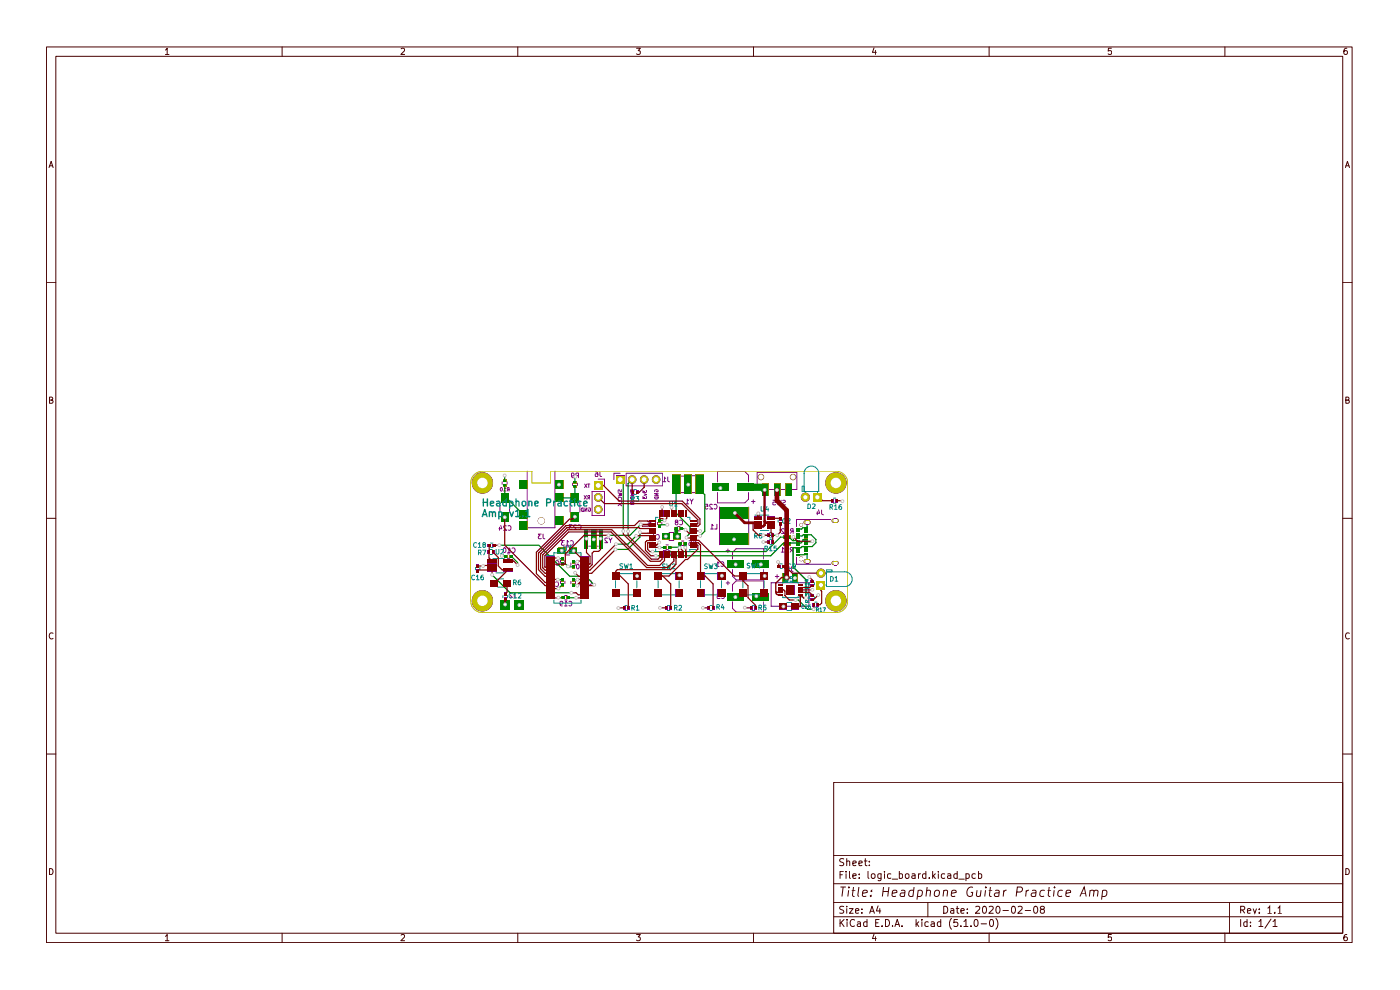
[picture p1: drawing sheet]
<svg xmlns="http://www.w3.org/2000/svg" width="297mm" height="210mm" viewBox="0 0 297 210" stroke-linecap="round" stroke-linejoin="round" font-family="sans-serif">
<g fill="none" stroke="#480000" stroke-width=".21">
<path d="M9.9 10h276.9v190h-276.9zM11.8 11.9h273.1v186.1h-273.1zM35.1 10.6l.4-.4v1.3M35.1 11.5h.7M59.8 10v1.9M85.1 10.4l.5-.2 .2 .4-.8 .9h.8M109.8 10v1.9M135 10.2h.8l-.4 .5 .4 .1v.6l-.2 .1-.6-.1M159.8 10v1.9M185.4 10.2l-.3 .9h.8M185.7 10.7v.8M209.8 10v1.9"/>
<path d="M235.8 10.2h-.6l-.1 .6h.6l.1 .6-.2 .1-.5-.1M259.9 10v1.9M285.7 10.2h-.2a.83 .83 0 0 0-.2 1.3l.5-.1v-.4l-.2-.3-.5 .3M10.4 35.5l.4-1.3 .5 1.3M10.5 35.2h.7M285.4 35.5l.4-1.3 .5 1.3M285.5 35.2h.7M9.9 60h1.9M284.9 60h1.9M10.5 84.9l.6-.1v-.4l-.6-.2v1.3h.5l.3-.4-.4-.2M285.5 84.9l.6-.1v-.4l-.6-.2v1.3h.5l.2-.4-.2-.2M9.9 110h1.9"/>
<path d="M284.9 110h1.9M11.3 134.4a.58 .58 0 0 0-.9 .5 .58 .58 0 0 0 .9 .5M286.2 134.4a.58 .58 0 0 0-.8 .5 .58 .58 0 0 0 .8 .5M9.9 159.9h1.9M284.9 159.9h1.9M176.9 166h108v32h-108zM10.5 184.2a.65 .65 0 0 1 .8 .7 .65 .65 0 0 1-.8 .6zM35.1 198.6l.4-.4v1.3M35.1 199.5h.7M59.8 198v2M85.1 198.4l.5-.2 .2 .4-.8 .9h.8M109.8 198v2"/>
<path d="M135 198.2h.8l-.4 .5 .4 .2v.5l-.2 .1-.6-.1M159.8 198v2M176.9 194.5h108M176.9 191.5h108M176.9 187.5h108M176.9 181.5h108M178.2 195v1.5M178.2 185.6h.5M178.3 188.2h1.1M178.4 195.7l.7 .8M178.9 188.2l-.3 2M178.9 184.8h-.7v1.5"/>
<path d="M179 192.3l-.6-.1-.2 .2v.4l.6 .3 .2 .4-.3 .2h-.6M179 182.2l-.6-.1-.2 .2v.4l.6 .3 .2 .4-.3 .2h-.6M179.1 195l-.9 .9M179.5 184.8v.2M179.5 185.3v1M179.6 192.2v.2M179.6 182.8l.2-.2 .4 .1 .1 .9M179.6 182.1v1.5M179.6 192.7v1M179.7 195v.2M179.7 195.5v1M180 188.8l-.1 1.4"/>
<path d="M180.1 188.2v.2M180.2 192.7h.8l-.8 1h.8M180.2 184.8v1.3l.2 .2M180.7 188.8h.8M180.9 185.8l.7-.1v-.3l-.5-.1-.2 .3 .1 .7h.6M180.9 183.1l.7-.1v-.3l-.5-.1-.2 .2 .1 .8h.6M181.1 188.2l-.3 1.7 .1 .2 .4 .1M181.3 195.2a.71 .71 0 0 0-1 .5 .71 .71 0 0 0 .7 .8l.3-.1M181.5 193.2l.7-.1-.1-.3-.4-.1-.2 .2 .1 .8h.5M181.9 195.6h.6l.1 .9M182.2 188.2l-.2 1.7 .2 .3M182.2 183.1l.7-.1-.1-.3-.4-.1-.2 .2 .1 .8h.5"/>
<path d="M182.3 186.2v.1M182.3 185.4v.2M182.6 195.9l-.5 .1-.2 .2 .2 .3h.5M182.8 193.6v.1M182.8 192.8v.1M183 189.5l1-.2-.1-.4h-.7l-.3 1 .3 .3 .6-.1M183.4 182.6h.5M183.6 182.1v1.3l.3 .2M183.9 195.6l-.4-.1-.3 .3 .1 .6 .2 .1h.4M183.9 195v1.5M184.1 184.8v1.3l.3 .2M184.4 183.5v.1"/>
<path d="M184.4 182.7v.1M184.5 193.7l.5-1.5 .5 1.5M184.6 193.3h.7M184.7 190v.2M184.9 188.9l-.1 .2M184.9 185.5l.2-.2 .5 .2v.5l-.1 .3h-.4l-.2-.1zM185.4 198.2l-.3 .9h.8M185.7 198.7v.8M185.8 195.8h.5M186.3 192.2l-.4 1h.9M186.5 195h-.7v1.5h.7M186.6 192.7v1"/>
<path d="M186.9 185.3l-.1 1.4-.5 .1M186.9 185.4l-.4-.1-.3 .3 .1 .7h.6M187.1 196.4v.1M187.3 189.1h1.2M187.4 188.2l-.2 2M187.6 184.8v.2M187.6 185.3v1M187.8 195a.76 .76 0 0 1 .9 .8 .76 .76 0 0 1-.9 .7zM188.6 188.2l-.3 2M189 185.4l-.4-.1-.3 .3 .1 .7h.6M189.3 189.5l1-.2-.1-.4h-.7l-.3 1 .3 .3 .6-.1M189.3 186.5h1.1"/>
<path d="M189.3 196.4v.1M189.9 196.5l.4-1.5 .5 1.5M190 196.1h.7M190.8 185.4l.4-.1 .3 .3-.1 .7h-.6M190.8 184.8v1.5M191.2 188.9h.7v1.3M191.4 196.4v.1M192 189.3l-.7 .1a.4 .4 0 0 0-.3 .4 .4 .4 0 0 0 .2 .4l.7-.1M192.1 185.5l.3-.2 .4 .2v.5l-.1 .3h-.3l-.3-.1zM193.5 185.4h.6v.9M193.8 188.9a.67 .67 0 0 0-1 .3v.6l.1 .3h.8M193.9 188.2l-.2 2"/>
<path d="M194.1 185.7l-.6 .1a.3 .3 0 0 0-.1 .3 .3 .3 0 0 0 .2 .2h.5M194.3 195v1.5M194.5 196l.4 .5M194.8 188.9h.7l.2 .3-.1 .6a.64 .64 0 0 1-1 .3M194.8 188.8l-.3 2M194.8 185.3v1M194.9 195.5l-.6 .6M195.3 185.3l-.5 .3M195.6 195v.2M195.6 195.5v1M196.4 185.4l-.4-.1-.3 .3 .1 .7h.6M196.4 184.8v1.5"/>
<path d="M196.6 189l.3-.2 .4 .1v1.3M196.7 188.2l-.3 2M196.8 191.5v3M196.9 195.6l-.4-.1-.3 .3 .1 .6 .2 .1h.4M197.1 186.2v.1M197.6 195.6h.5l.1 .9M197.9 184.8v1.5M198 185.8l.4 .5M198.2 195.9l-.5 .1-.2 .2 .2 .3h.5M198.4 189l.1-.1a.52 .52 0 0 1 .8 .3l-.1 .6-.2 .3a.5 .5 0 0 1-.8-.3zM198.4 185.3l-.5 .6M199.1 184.8v.2"/>
<path d="M199.1 185.3v1M199.6 195.6l-.5-.1-.2 .3v.6l.2 .1h.5M199.6 195v1.5M200.2 189l.3-.2 .5 .1-.1 1.3M200.2 192.2a.75 .75 0 0 1 .9 .8 .75 .75 0 0 1-.9 .7zM200.2 188.8l-.1 1.4M200.4 185.4l-.4-.1-.3 .3 .1 .7h.6M201.1 185.4h.5l.1 .9M201.7 192.8h.6v.9M201.7 185.7l-.5 .1-.2 .2 .2 .3h.5M201.9 194.8a1.67 1.67 0 0 0 0 2.3M201.9 189.5l.9-.2v-.4h-.8l-.2 1 .2 .3 .6-.1"/>
<path d="M202.3 193.1l-.4 .1a.3 .3 0 0 0-.2 .5h.6M202.9 192.7h.5M203.1 192.2v1.3l.3 .2M203.1 185.4l-.5-.1-.3 .3 .2 .7h.6M203.1 184.8v1.5M203.1 195h-.7l-.1 .8 .3-.2 .5 .1 .1 .2-.1 .5-.2 .1-.6-.1M203.4 186.5h1.2M203.8 193.2l.8-.1-.1-.3-.4-.1-.3 .2 .1 .8h.6M203.8 196.4v.1M204.5 195.5l.4-.5v1.5M204.5 196.5h.8M204.9 185.4l.4-.1 .3 .3-.1 .7h-.6"/>
<path d="M204.9 185.3v1.5M205.2 193.6v.1M205.2 192.8v.1M206 196.4v.1M206.4 188.3a1.02 1.02 0 0 0-1.2 .6 1.02 1.02 0 0 0 .5 1.3l.6-.2v-.7h-.3M206.8 195.2l.2-.2a.81 .81 0 0 1 .5 .8 .81 .81 0 0 1-.5 .7l-.2-.1-.2-.4zM206.9 185.4l-.4-.1-.3 .3 .1 .7h.6M207 192.4l.6-.2 .2 .2v.3l-.9 1h.9M207.3 188.8l-.1 1.3a.54 .54 0 0 0 .8-.1M207.6 185.4l.4-.1 .3 .3-.2 .7h-.5M207.6 184.8v1.5M208.1 188.8l-.1 1.4"/>
<path d="M208.1 196h1.2M208.6 192.4l.2-.2a.78 .78 0 0 1 .5 .8 .78 .78 0 0 1-.5 .7l-.2-.1-.2-.4zM209.1 188.8l-.2 1.4M209.2 188.2l-.1 .2M209.8 188.8h.7M209.8 198v2M209.9 192.4l.5-.2 .2 .2 .1 .3-.9 1h.9M210.1 188.2l-.2 1.7 .1 .2 .3 .1M210.1 195.1l.2-.1a.81 .81 0 0 1 .5 .8 .81 .81 0 0 1-.5 .7 1.01 1.01 0 0 1-.2-1.4zM211.1 188.9h.8v1.3M211.3 194.8a1.74 1.74 0 0 1 0 2.3M211.4 192.4l.2-.2a.78 .78 0 0 1 .6 .8 .78 .78 0 0 1-.6 .7l-.2-.1-.1-.4z"/>
<path d="M212 189.3l-.7 .1a.4 .4 0 0 0-.4 .3 .4 .4 0 0 0 .3 .5l.7-.1M212.8 193.2h1.1M213 188.8l-.2 1.4M213.5 188.8l-.3 .1-.3 .3M214.7 192.4l.2-.2a.78 .78 0 0 1 .5 .8 .78 .78 0 0 1-.5 .7l-.2-.1-.1-.4zM215.7 189.2l1-.1a.52 .52 0 0 0 .2-.5 .52 .52 0 0 0-.3-.4h-.8l-.2 2M216 192.4l.6-.2 .2 .2v.3l-.9 1h.9M217.5 193.2h1.1M217.7 188.8l-.1 1.4M218.3 188.8l-.4 .1-.2 .3M219 188.9h.7v1.3M219.4 192.4l.2-.2a.78 .78 0 0 1 .6 .8 .78 .78 0 0 1-.6 .7l-.2-.1-.1-.4z"/>
<path d="M219.8 189.3l-.7 .1a.4 .4 0 0 0-.3 .3 .4 .4 0 0 0 .2 .5l.7-.1M221 192.9l-.3-.3 .1-.2 .2-.2 .5 .2-.1 .4-.6 .1-.1 .3v.3l.3 .2h.4l.2-.2-.1-.5-.2-.1M221.6 188.9h-.7l-.3 .9 .3 .4 .6-.1M222.2 188.8h.8M222.6 188.2l-.2 1.7 .1 .2 .3 .1M223.6 188.8l-.1 1.4M223.7 188.2v.2M225.4 188.9h-.7l-.3 .9 .3 .4 .6-.1M226.1 189.5l1-.2v-.4l-.6-.1-.3 .3v1h.7M229.1 190.2l.9-2 .4 2M229.4 189.6h.9M231.2 189l.4-.2 .4 .1v1.3"/>
<path d="M231.3 188.8l-.2 1.4M232.1 189.1a.52 .52 0 0 1 .8-.2l-.1 1.3M233.9 188.9h.8l.1 .3v.6a.68 .68 0 0 1-1 .3M233.9 188.8l-.2 2M235.8 198.2h-.6l-.1 .7 .2-.2 .4 .1 .1 .6-.2 .1-.5-.1M259.9 198v2M260.8 191.5v6.5M263.2 193l.7-.1 .2-.2-.1-.3-.8-.2v1.5M263.2 195v1.5M263.6 193l.5 .7M264.6 195.6l-.5-.1-.2 .3 .1 .7h.6M264.6 195v1.5"/>
<path d="M264.6 193.2l.8-.1-.1-.3-.5-.1-.2 .2 .1 .8h.6M265.3 196.4v.1M265.3 195.6v.2M265.8 192.7l.4 1 .4-1M267.1 195.5l.4-.5v1.5M267.1 196.5h.8M267.1 193.6v.1M267.1 192.8v.1M268.9 192.7l.5-.5v1.5M268.9 193.7h.9M269.6 195l-1.3 1.9M270.1 195.5l.4-.5v1.5"/>
<path d="M270.1 196.5h.8M270.4 193.6v.1M271.1 192.7l.4-.5v1.5M271.1 193.7h.8M285.5 184.2a.65 .65 0 0 1 .8 .7 .65 .65 0 0 1-.8 .6zM285.7 198.2h-.2a.83 .83 0 0 0-.2 1.3l.5-.1v-.4l-.2-.3h-.3l-.2 .3"/>
</g>
<g fill="none" stroke="#840084" stroke-width=".21">
<path d="M111.8 99.9v12.1h5.9v-12.1M106 111.8v.7M106.1 106.7v2M106.2 103.5l.1-.1a.33 .33 0 0 1 .3 .4 .33 .33 0 0 1-.4 .3zM106.2 111.5l.3 .7h-.7M106.5 102.2v.5M106.8 104.2h.5M106.9 116.3l.1-.1a.49 .49 0 0 1 .3 .5 .49 .49 0 0 1-.4 .5l-.1-.4zM107.3 103.6l-.2-.2v.8M107.4 111.6l-.4-.1-.2 .3 .7 .7h-.7M107.6 102.2v.5M107.6 117.5h.5"/>
<path d="M107.6 118.4h.5M107.7 117.2h.6M107.8 111.6a.45 .45 0 0 1 .6 .4 .45 .45 0 0 1-.6 .4M107.8 103.8l-.2 .4M108 103.8h-.4v-.4h.4v.8M108.1 106.7v2M108.3 116.5l-.3-.3v1M108.7 116.3a.44 .44 0 0 1 .6 .4 .44 .44 0 0 1-.6 .4M114.8 113.3h-.6l.3 .4-.3 .1v.4h.6M115.2 113.3v.9l.4 .1M116.1 118.9h.5v.5l-.4-.1-.1 .5h.5M117 119.9h.6"/>
<path d="M117.6 119.2l-.3-.3v1M118 119a.45 .45 0 0 1 .6 .4 .45 .45 0 0 1-.6 .4M118.9 118.8v.5M119.7 114.7h-.6l.3 .4h-.2v.5h.5M119.8 118.8v.5M119.9 117.7h1M119.9 116h1M120.1 115.7h.5M120.6 114.9l-.3-.2v1M120.9 106.6v2M121 114.8a.45 .45 0 0 1 .6 .4 .45 .45 0 0 1-.6 .4M121.1 119.4v.5"/>
<path d="M121.2 100.8l.2 .2 .3-.1v-.5l-.3-.1-.2 .2 .1 .8h.4M121.4 111.3h-.7l.4 .4-.3 .1v.5l.6-.1M121.4 102.5v.5M122 119.4v.5M122.3 111.4l-.4-.1-.2 .3 .6 .7h-.6M122.4 119.8l.1-.1a.48 .48 0 0 1 .4 .5 .48 .48 0 0 1-.5 .4l-.1-.3zM122.5 100.9l-.3 .4M122.5 102.5v.5M122.7 111.4a.44 .44 0 0 1 .6 .4 .44 .44 0 0 1-.6 .4M122.7 100.9l-.5-.1v-.4l.5-.1v1M123 106.6v2M123.4 107.8l.3-.1v.8a.39 .39 0 0 1-.4-.2 .39 .39 0 0 1 .1-.5z"/>
<path d="M123.8 119.8l-.4-.1-.2 .3 .7 .7h-.7M123.9 105.1l.5 .8M124 102.7l.5 .7M124.1 107.7v.8l.4-.8v.8M124.2 119.8a.45 .45 0 0 1 .6 .4 .45 .45 0 0 1-.6 .4M124.4 105.1l-.5 .8M124.5 102.7l-.5 .7M124.7 102.7h.4M124.9 107.8a.34 .34 0 0 1 .4 .3 .34 .34 0 0 1-.5 .3v-.2h.2M124.9 112.6h.4M124.9 115.9h.4M124.9 102.7v.7"/>
<path d="M124.9 105.5l-.2 .4M125.1 105.5h-.4v-.3l.4-.1v.8M125.6 104.2h2.6v5.2h-2.6zM126.4 100.1l.3 .1 .1 .3v.5l-.4 .1v-.6h.3l.1 .2M126.5 112.6h.4M126.5 115.9h.4M126.9 101.6h1.3v1.4M127.3 100.1v.9l.3 .1M128.9 114.2l-.4-.1-.2 .3 .6 .7h-.6M129.2 114.1l.3 .5 .3-.5M129.5 114.6v.5M131.1 104.6l.8 .2-.5 .1 .5 .1-.8 .2"/>
<path d="M131.1 106.3h.8v.3M131.1 106.8h.8M131.2 105.9a.33 .33 0 0 1 .3-.4 .33 .33 0 0 1 .3 .4M131.5 107l.4 .3M131.6 100.4h-1.4v1.3M131.6 106.8l-.5 .5M131.8 103.9l.1 .3-.2 .1-.3-.4-.3 .1 .1 .3M132.8 100.4h7.7v2.7h-7.7zM133.8 104.5l.7 .2-.5 .2 .5 .1-.7 .2M133.8 105.5h.7a.38 .38 0 0 1-.4 .4 .38 .38 0 0 1-.3-.4zM133.8 106.2h.7M133.9 106.6h.5l.1 .3-.2 .1h-.4z"/>
<path d="M134.5 103.9v.2l-.1 .2-.4-.4h-.2v.4M136.4 104v.5l.3-.3 .1 .3h.3v-.5M136.4 105.3v.5l.3-.3 .1 .3 .3-.1v-.4M136.7 104.7l.5 .2-.5 .2M137.6 110.5l.4 .3 .1 .5-.2 .2-.3-.1v-.5h.3l.2 .2M138.4 113.7v.7M138.5 110.6a.44 .44 0 0 1 .6 .4 .44 .44 0 0 1-.6 .4M138.6 113.3l.3 .8h-.6M138.9 105.4h.7a.38 .38 0 0 1-.3 .5 .38 .38 0 0 1-.4-.5zM139.2 113.5a.45 .45 0 0 1 .7 .4 .45 .45 0 0 1-.7 .4M139.3 104.2v.1h.3a.34 .34 0 0 0-.3-.4 .34 .34 0 0 0-.4 .4M139.5 110.8v.5"/>
<path d="M139.6 104.6h-.7l.7 .5h-.7M140.4 110.8v.5M140.7 102.2h.5M141.2 101.5l-.3-.3v1M141.3 116.5h.5M141.3 115.6h.5M141.4 116.8h-.7l.4 1M141.7 101.2v.9l.3 .1M141.7 116.9a.45 .45 0 0 1 .6 .4 .45 .45 0 0 1-.6 .4M141.9 114.7h1M141.9 113h1M143.4 110.8l-.2 .1 .2 .4h.3l.1-.4-.5-.2v-.3h.5l-.2 .4"/>
<path d="M143.8 111.7h.5M143.8 112.6h.5M144.2 110.4a.44 .44 0 0 1 .6 .4 .44 .44 0 0 1-.6 .4M144.3 101h.8M144.3 104.5h.8M144.6 114.8h.5M144.6 115.7h.5M145.5 106.9h.6M146.1 106.2l-.3-.3v1M146.2 114.7h.5v.5h-.5v.4h.5M146.4 105.9l.3 .5 .3-.5M146.7 106.4v.5"/>
<path d="M146.7 100.9h.8M146.7 104.5h.8M147.1 114.8a.44 .44 0 0 1 .6 .4 .44 .44 0 0 1-.6 .4M149.6 107h.5l.1 .5-.5-.1-.1 .5h.6M150.8 112.2h.5M151.1 107.1l-.4-.1-.2 .3 .7 .7h-.7M151.3 111.5l-.3-.3v1M151.5 107.1a.44 .44 0 0 1 .6 .4 .44 .44 0 0 1-.6 .4M152.1 111.2v1h-.5M152.2 102.2v-2.1h5.8l.8 .7v1.4M152.2 104.5v2.2h5.8l.8-.8v-1.4M152.6 119.4l-.3-.2v1"/>
<path d="M152.6 107.5v8M152.9 119.2a.45 .45 0 0 1 .7 .4 .45 .45 0 0 1-.7 .4M154 116.8h.8M154.4 116.4v.8M155.4 118.6v-1.4l.8-.8h5.8v2.2M158.8 107.5v8M159.4 106.4h.8M159.8 106v.8M161.6 103.8h-1v-3.6h8.4v3.6h-1M163 103.8h1.1M164 106.1h.5v.5l-.5-.1v.5h.5M164.9 106.1l.2 1 .2-.7 .2 .7 .2-1"/>
<path d="M165.5 103.8h1.1M165.7 117.1h.6M166 106.2h.6a.44 .44 0 0 1-.5 .5v.4h.5M166.3 116.4l-.3-.3v1M166.4 112.2h-.4l-.2 .2 .6 .7h-.6M166.7 117.1h.5M166.7 114.5h.5M166.7 113.4h.5M166.7 114.8h.5M166.7 115.8h.5M166.7 113.1h.6M167.2 116.4l-.2-.3v1"/>
<path d="M167.3 112.4l-.3-.2v.9M168 116.7l-.4 .4M168 112.7l-.3 .4M168.2 116.7l-.5-.1v-.4l.5-.1v1M168.3 112.7l-.6-.1v-.4h.6v.9M169 118.2v1.5h7.2M173.4 108.5v.7M173.6 108.2l.3 .7h-.6M174.3 108.2v.9l.4 .1M176.2 110.2h-7.2v1.5M108.7 125.8h-.4l-.2 .2 .6 .8h-.6M109.1 125.8v.8l.4 .2"/>
<path d="M116.6 123.4h-.7l.4 1M116.9 124.4h.6M117.5 123.7l-.3-.3v1M117.9 123.5a.44 .44 0 0 1 .6 .4 .44 .44 0 0 1-.6 .4M118.8 128l.2 .2 .3-.1v-.5l-.3-.1-.2 .2v.6l.5 .2M118.9 123.3v.5M119.8 128.5h.5M119.8 127.3h.5M119.8 126.3h.5M119.8 123.3v.5M120.3 127.8l-.3-.3v1M120.7 127.6a.44 .44 0 0 1 .6 .4 .44 .44 0 0 1-.6 .4"/>
<path d="M121.1 123.3v.5M122.1 123.3v.5M123 123.4v.7M123.3 123l.2 .7h-.6M123.9 124.1h.6M124.5 123.3l-.3-.2v1M124.9 123.2a.44 .44 0 0 1 .6 .4 .44 .44 0 0 1-.6 .4M152 120.2h.6M152.7 126h-.6l.4 .4h-.3v.5h.5M153.1 126.1a.45 .45 0 0 1 .6 .4 .45 .45 0 0 1-.6 .4M154 123.7h.8M154.4 123.3v.7"/>
<path d="M155.4 120.8v1.4l.8 .8h5.8v-2.2M155.4 125.4v-1.4l.8-.8h5.8v2.2M155.4 127.7v1.4l.8 .7h5.8v-2.1M163.6 123.6h8v5h-8zM164.5 122.3h.7M164.9 121.9v.8M166.9 120.2h.5l.1 .5-.5-.1-.1 .5h.6M167.9 120.2v.9l.4 .1"/>
</g>
<g fill="#848400">
<path d="M126 102.1h1.8v1.8h-1.8z"/>
<path d="M126 105.5h1.8a.9 .9 0 0 1-.9 .9 .9 .9 0 0 1-.9-.9z"/>
<path d="M126.3 104.9a.9 .9 0 0 1 1-.2 .9 .9 0 0 1 .5 .8h-1.8z"/>
<path d="M126 108.1h1.8a.9 .9 0 0 1-.9 .9 .9 .9 0 0 1-.9-.9z"/>
<path d="M126.3 107.4a.9 .9 0 0 1 1-.2 .9 .9 0 0 1 .5 .9h-1.8z"/>
<path d="M130.7 100.8h1.8v1.8h-1.8z"/>
<path d="M134.1 100.8a.9 .9 0 0 1 .9 .9 .9 .9 0 0 1-.9 .9z"/>
<path d="M133.5 101.1l.6-.3v1.8a.9 .9 0 0 1-.8-.5 .9 .9 0 0 1 .2-1z"/>
<path d="M136.7 100.8a.9 .9 0 0 1 .9 .9 .9 .9 0 0 1-.9 .9z"/>
<path d="M136 101.1l.7-.3v1.8a.9 .9 0 0 1-.9-.5 .9 .9 0 0 1 .2-1z"/>
<path d="M139.2 100.8a.9 .9 0 0 1 .9 .9 .9 .9 0 0 1-.9 .9z"/>
<path d="M138.6 101.1l.6-.3v1.8a.9 .9 0 0 1-.8-.5 .9 .9 0 0 1 .2-1z"/>
<path d="M147.5 100.7h1.8v4.1h-1.8z"/>
<path d="M145.1 100.7h1.6v4.1h-1.6z"/>
<path d="M142.5 100.7h1.8v4.1h-1.8z"/>
<path d="M127 112.2h.8v4.2h-.8z"/>
<path d="M125.3 112.2h1.2v4.2h-1.2z"/>
<path d="M124 112.2h.8v4.2h-.8z"/>
<path d="M121.1 108.6h1.7v2.1h-1.7z"/>
<path d="M143.1 111.8h.7v.6h-.7z"/>
<path d="M139.6 110.2h.6v.7h-.6z"/>
<path d="M139.6 111.3h.6v.7h-.6z"/>
<path d="M140.4 113.1h1.6v1.4h-1.6z"/>
<path d="M144.2 111.8h.7v.6h-.7z"/>
<path d="M140.6 115.8h.7v.6h-.7z"/>
<path d="M141.7 115.8h.7v.6h-.7z"/>
<path d="M145 114.9h.7v.6h-.7z"/>
<path d="M143.9 114.9h.7v.6h-.7z"/>
<path d="M142.9 113.1h1.6v1.4h-1.6z"/>
<path d="M171.5 110.4a.45 .45 0 0 1 .5 .4 .45 .45 0 0 1-.5 .5z"/>
<path d="M170.7 110.4h.2v.9a.45 .45 0 0 1-.4-.4 .45 .45 0 0 1 .2-.5z"/>
<path d="M170.9 110.4h.6v.9h-.6z"/>
<path d="M168.9 112h.8v.4h-.8z"/>
<path d="M170.6 112.2h.8v.4h-.8z"/>
<path d="M170.6 111.7h.8v.4h-.8z"/>
<path d="M166.7 102.6h1.3v2.6h-1.3z"/>
<path d="M164.2 102.6h1.3v2.6h-1.3z"/>
<path d="M161.7 102.6h1.3v2.6h-1.3z"/>
<path d="M166.2 113.6h.6v.7h-.6z"/>
<path d="M167.2 113.6h.5v.7h-.5z"/>
<path d="M168.9 112.5h.8v.4h-.8z"/>
<path d="M168.9 113h.8v.4h-.8z"/>
<path d="M168.9 113.5h.8v.4h-.8z"/>
<path d="M168.9 114h.8v.4h-.8z"/>
<path d="M168.9 114.5h.8v.4h-.8z"/>
<path d="M170.6 116.2h.8v.4h-.8z"/>
<path d="M170.6 115.7h.8v.4h-.8z"/>
<path d="M170.6 115.2h.8v.4h-.8z"/>
<path d="M170.6 114.7h.8v.4h-.8z"/>
<path d="M170.6 114.2h.8v.4h-.8z"/>
<path d="M170.6 113.7h.8v.5h-.8z"/>
<path d="M170.6 113.2h.8v.4h-.8z"/>
<path d="M170.6 112.7h.8v.4h-.8z"/>
<path d="M172.4 104.5h1.9v1.9h-1.9z"/>
<path d="M177.5 110a.45 .45 0 0 1 .4 .4 .45 .45 0 0 1-.4 .5z"/>
<path d="M176.6 110.1l.3-.1v.9a.45 .45 0 0 1-.5-.3 .45 .45 0 0 1 .2-.5z"/>
<path d="M176.9 110h.6v.9h-.6z"/>
<path d="M152.7 107.5h6v2.5h-6z"/>
<path d="M152.7 113.1h6v2.5h-6z"/>
<path d="M156.4 102.5h3.6v1.7h-3.6z"/>
<path d="M151 102.5h3.6v1.7h-3.6z"/>
<path d="M173.2 123.2h1.9v1.9h-1.9z"/>
<path d="M168 121.6h1.1v2.1h-1.1z"/>
<path d="M166.1 121.6h1.1v2.1h-1.1z"/>
<path d="M166.3 115h.5v.7h-.5z"/>
<path d="M167.2 115h.5v.7h-.5z"/>
<path d="M168.9 115h.8v.4h-.8z"/>
<path d="M168.9 115.5h.8v.4h-.8z"/>
<path d="M168.9 117.5h.8v.4h-.8z"/>
<path d="M168.9 116.5h.8v.4h-.8z"/>
<path d="M168.9 116h.8v.4h-.8z"/>
<path d="M168.9 117h.8v.4h-.8z"/>
<path d="M169.8 118.1a.38 .38 0 0 1 .5 .3h-.7z"/>
<path d="M169.6 118.7h.7a.38 .38 0 0 1-.3 .4 .38 .38 0 0 1-.4-.4z"/>
<path d="M169.6 118.4h.7v.3h-.7z"/>
<path d="M170.6 117.2h.8v.4h-.8z"/>
<path d="M171.5 118.6a.45 .45 0 0 1 .5 .5 .45 .45 0 0 1-.5 .4z"/>
<path d="M170.5 118.8l.4-.2v.9a.45 .45 0 0 1-.4-.7z"/>
<path d="M170.9 118.6h.6v.9h-.6z"/>
<path d="M177.5 119a.45 .45 0 0 1 .4 .4 .45 .45 0 0 1-.4 .5z"/>
<path d="M176.6 119h.3v.9a.45 .45 0 0 1-.5-.4 .45 .45 0 0 1 .2-.5z"/>
<path d="M176.9 119h.6v.9h-.6z"/>
<path d="M170.6 116.7h.8v.4h-.8z"/>
<path d="M154.2 125.7h3.6v1.7h-3.6z"/>
<path d="M159.6 125.7h3.6v1.7h-3.6z"/>
<path d="M154.2 118.9h3.6v1.6h-3.6z"/>
<path d="M159.6 118.9h3.6v1.6h-3.6z"/>
<path d="M106.7 102.7h.7v.5h-.7z"/>
<path d="M106.7 101.8h.7v.5h-.7z"/>
<path d="M110.1 108.3h1.8v1.9h-1.8z"/>
<path d="M110.1 101.7h1.8v1.9h-1.8z"/>
<path d="M106.2 108.7h1.7v2.1h-1.7z"/>
<path d="M106.2 104.7h1.7v2.1h-1.7z"/>
<path d="M108.1 117.6h.7v.7h-.7z"/>
<path d="M107 117.6h.7v.7h-.7z"/>
<path d="M110.1 110.5h1.8v1.9h-1.8z"/>
<path d="M106.1 127.2h2.1v2.1h-2.1z"/>
<path d="M109.1 127.2h2.1v2.1h-2.1z"/>
<path d="M121.6 103h.7v.4h-.7z"/>
<path d="M121.6 102h.7v.6h-.7z"/>
<path d="M117.8 109.5h1.7v1.9h-1.7z"/>
<path d="M117.8 104.5h1.7v1.9h-1.7z"/>
<path d="M117.8 101.7h1.7v1.9h-1.7z"/>
<path d="M121.1 104.6h1.7v2.1h-1.7z"/>
<path d="M119.1 126.5h.7v.6h-.7z"/>
<path d="M120.2 126.5h.7v.6h-.7z"/>
<path d="M119.1 122.6h.6v.7h-.6z"/>
<path d="M119.1 123.7h.6v.7h-.6z"/>
<path d="M121.3 122.7h.6v.7h-.6z"/>
<path d="M121.3 123.8h.6v.7h-.6z"/>
<path d="M121.3 118.8h.6v.7h-.6z"/>
<path d="M121.3 119.9h.6v.7h-.6z"/>
<path d="M119.1 118.2h.6v.7h-.6z"/>
<path d="M119.1 119.3h.6v.7h-.6z"/>
<path d="M118.3 116.2h1.6v1.3h-1.6z"/>
<path d="M120.8 116.2h1.6v1.3h-1.6z"/>
<circle cx="170" cy="111.3" r=".39"/>
<circle cx="161.4" cy="101.2" r=".67"/>
<circle cx="168.2" cy="101.2" r=".67"/>
<circle cx="170.9" cy="105.5" r=".96"/>
<circle cx="177.3" cy="102.4" r="2.25"/>
<circle cx="174.2" cy="121.6" r=".96"/>
<circle cx="177.3" cy="127.4" r="2.25"/>
<circle cx="114.8" cy="110.5" r=".75"/>
<circle cx="102.3" cy="102.4" r="2.25"/>
<circle cx="102.3" cy="127.4" r="2.25"/>
</g>
<g fill="none" stroke="#008400" stroke-width=".25">
<path d="M105.9 115.7h8.4l6.6 6.5h3.3l1.9 1.9M106.5 117.9h.8M107.1 100.9v1.1M107.1 102.9v2.8h.5l3.4 3.5M108.4 117.9l1.4 1.4v.6M118.4 118.4l.1 .1h.9M119.4 119.6h.6l.6 .6h1M121.6 119.1h.9M122 103.2v2.4h-3.1l-.2-.2M122.1 101.1l-.1 1.2M131.6 101.7l.6 .7v10.2M134.1 101.7l-.9 .9v10.1"/>
<path d="M135 113.7l-1.8 1.7h-2.5M135.8 112.9v1l-2.6 2.6h-2.6M135.9 111.2l-2.3 2.4h-4.5M141 116.1h-1.1M141 110.4l-1.1 .1M141.6 111.3h-1.3l-.4 .3M142.1 116.1h2l.1 .1M143.4 102.7v6.1l3 3v1.3l-.9 .9M143.5 112.1l.2 .3M144.3 115.3h-.1M144.6 112.1h.6l.2 .3M145.4 116.1h.1"/>
<path d="M148.4 102.7v1.2l1.1 1.1v7.7l-1 1M161.9 113.5l3 .1M166.5 113.9h-.9l-3.1 3.1h-24M166.5 115.3h-.4l-2.6 2.6h-24.4M167.4 113.9l.7 .8h1.2M168.3 113.9h.1M168.3 113.9v.8M169.3 117.7h1.5l.2-.3 .2 .2v1.5M169.3 113.7h.9l.2-.3h1.7l1 1v.7l-.8 .9h-1.3M171 114.4h-.6l-.1 .3-.4 .5h-2.3l-.2 .1M171.2 110.8v.9l-.2 .3h-.7l-.2 .2h-.8M172.4 114.8l-.2 .1h-1.2"/>
<path d="M104.4 121.9l3.8 3.9h13M118.3 123h1.1M118.4 126.8h1.1M119.4 124.1l-1 .8M120.6 126.8h1.6M121.6 124.1h.8l.1 .1M122.2 126.8h.1M122.5 123h-.9M168.8 127.3h.6l1.9 1.9h1.3"/>
</g>
<path d="M143.5 112.1v1.5l.2 .2" fill="none" stroke="#008400" stroke-width=".8"/>
<path d="M144.2 115.3v.9M145.4 115.3v.8" fill="none" stroke="#008400" stroke-width=".59"/>
<path d="M162.3 103.9h.1" fill="none" stroke="#008400" stroke-width=".51"/>
<path d="M158.2 103.4h3.5l.6 .5" fill="none" stroke="#008400" stroke-width="1.5"/>
<path d="M171 116h-.8l-.3 .2h-1.6v4.3h.2l2.5 2.5v3.9" fill="none" stroke="#008400" stroke-width=".3"/>
<g fill="#008400">
<path d="M166.7 102.7h1.2v2.5h-1.2z"/>
<path d="M164.2 102.7h1.2v2.5h-1.2z"/>
<path d="M167.2 113.6h.4v.7h-.4z"/>
<path d="M169 112h.7v.3h-.7z"/>
<path d="M169 112.5h.7v.3h-.7z"/>
<path d="M169 113.1h.7v.2h-.7z"/>
<path d="M169 113.5h.7v.3h-.7z"/>
<path d="M169 114h.7v.3h-.7z"/>
<path d="M166.3 113.6h.4v.7h-.4z"/>
<path d="M166.3 115h.4v.6h-.4z"/>
<path d="M167.2 115h.4v.6h-.4z"/>
<path d="M169 114.5h.7v.4h-.7z"/>
<path d="M169 115h.7v.3h-.7z"/>
<path d="M169 116h.7v.3h-.7z"/>
<path d="M169 115.5h.7v.3h-.7z"/>
<path d="M168.1 121.6h1v2h-1z"/>
<path d="M166.1 121.6h1v2h-1z"/>
<path d="M169 117.5h.7v.3h-.7z"/>
<path d="M169 117h.7v.3h-.7z"/>
<path d="M169 116.5h.7v.3h-.7z"/>
<path d="M170.7 117.3h.7v.3h-.7z"/>
<path d="M170.7 116.8h.7v.3h-.7z"/>
<path d="M170.7 116.3h.7v.3h-.7z"/>
<path d="M170.7 115.8h.7v.3h-.7z"/>
<path d="M170.7 115.3h.7v.3h-.7z"/>
<path d="M170.7 114.8h.7v.3h-.7z"/>
<path d="M170.7 114.3h.7v.3h-.7z"/>
<path d="M170.7 113.8h.7v.3h-.7z"/>
<path d="M170.7 113.3h.7v.3h-.7z"/>
<path d="M170.7 112.8h.7v.3h-.7z"/>
<path d="M170.7 112.3h.7v.3h-.7z"/>
<path d="M170.7 111.8h.7v.3h-.7z"/>
<path d="M127.1 112.2h.7v4.1h-.7z"/>
<path d="M125.4 112.2h1v4.1h-1z"/>
<path d="M124.1 112.2h.7v4.1h-.7z"/>
<path d="M121.2 108.6h1.6v2h-1.6z"/>
<path d="M121.3 118.8h.5v.6h-.5z"/>
<path d="M121.3 119.9h.5v.6h-.5z"/>
<path d="M120.9 116.2h1.5v1.3h-1.5z"/>
<path d="M161.7 102.7h1.2v2.5h-1.2z"/>
<path d="M152.8 107.5h5.9v2.5h-5.9z"/>
<path d="M152.8 113.1h5.9v2.4h-5.9z"/>
<path d="M156.4 102.6h3.6v1.6h-3.6z"/>
<path d="M151 102.6h3.6v1.6h-3.6z"/>
<path d="M147.6 100.7h1.7v4h-1.7z"/>
<path d="M145.2 100.7h1.5v4h-1.5z"/>
<path d="M142.6 100.7h1.7v4h-1.7z"/>
<path d="M144.3 111.9h.6v.5h-.6z"/>
<path d="M143.2 111.9h.6v.5h-.6z"/>
<path d="M139.7 110.2h.5v.6h-.5z"/>
<path d="M139.7 111.3h.5v.6h-.5z"/>
<path d="M140.4 113.2h1.5v1.2h-1.5z"/>
<path d="M140.7 115.8h.6v.5h-.6z"/>
<path d="M141.8 115.8h.6v.5h-.6z"/>
<path d="M145.1 115h.6v.5h-.6z"/>
<path d="M144 115h.6v.5h-.6z"/>
<path d="M142.9 113.2h1.5v1.2h-1.5z"/>
<path d="M154.2 125.7h3.6v1.6h-3.6z"/>
<path d="M159.6 125.7h3.6v1.6h-3.6z"/>
<path d="M154.2 118.9h3.6v1.6h-3.6z"/>
<path d="M159.6 118.9h3.6v1.6h-3.6z"/>
<path d="M106.8 102.7h.6v.4h-.6z"/>
<path d="M106.8 101.8h.6v.4h-.6z"/>
<path d="M110.2 110.5h1.6v1.8h-1.6z"/>
<path d="M110.2 108.3h1.6v1.8h-1.6z"/>
<path d="M110.2 101.8h1.6v1.8h-1.6z"/>
<path d="M106.3 108.7h1.6v2h-1.6z"/>
<path d="M106.3 104.7h1.6v2h-1.6z"/>
<path d="M108.1 117.7h.6v.5h-.6z"/>
<path d="M107 117.7h.6v.5h-.6z"/>
<path d="M106.2 127.2h1.9v2h-1.9z"/>
<path d="M109.2 127.2h1.9v2h-1.9z"/>
<path d="M121.7 103h.6v.4h-.6z"/>
<path d="M121.7 102.1h.6v.4h-.6z"/>
<path d="M117.8 109.6h1.7v1.8h-1.7z"/>
<path d="M117.8 104.5h1.7v1.8h-1.7z"/>
<path d="M117.8 101.8h1.7v1.8h-1.7z"/>
<path d="M121.2 104.6h1.6v2h-1.6z"/>
<path d="M119.2 126.6h.6v.4h-.6z"/>
<path d="M120.3 126.6h.6v.4h-.6z"/>
<path d="M119.1 123.8h.5v.6h-.5z"/>
<path d="M121.3 122.7h.5v.6h-.5z"/>
<path d="M121.3 123.8h.5v.6h-.5z"/>
<path d="M119.1 122.7h.5v.6h-.5z"/>
<path d="M119.1 118.2h.5v.6h-.5z"/>
<path d="M119.1 119.3h.5v.6h-.5z"/>
<path d="M118.4 116.2h1.5v1.3h-1.5z"/>
</g>
<path d="M100.4 100.9a2.5 2.5 0 0 1 2-.9l10.4-.1v2.5h4v-2.5l60.5 .1a2.5 2.5 0 0 1 2.5 2.5v24.9a2.48 2.48 0 0 1-2.5 2.6l-75-.1a2.48 2.48 0 0 1-2.4-2.4l-.1-25.1 .3-1z" fill="none" stroke="#c2c200" stroke-width=".21"/>
<g fill="none" stroke="#008484" stroke-width=".21">
<path d="M101.1 115.2a.44 .44 0 0 0-.6 .4 .44 .44 0 0 0 .6 .4M101.5 115.4l.3-.3v1M101.5 116.1h.5M101.5 117.2h.5v-.4l-.5-.1v1M101.7 117.2l.4 .5M102.4 116.7h.7l-.5 1M102.6 115.5l-.2-.2 .4-.2 .1 .3-.5 .3 .2 .4 .4-.2-.2-.4M103.9 116.6h.5M103.9 117.6h.5M104.1 116.1h.5M104.1 115.2h.5M104.5 118.4h2.5"/>
<path d="M105.3 116.6v.8l.1 .1 .4-.1v-.8M106.2 116.6h.4l.2 .2-.6 .7h.6M115.9 117.9h1.6v-.6h5.8v.6M119.6 115.8v.8l.2 .2 .4-.2v-.8M120.6 115.8h.6l-.3 .4 .3 .2-.1 .3h-.5M132.1 119.6l-.5 .1a.41 .41 0 0 0 .4 .5v.3h-.5M132.4 119.6l.3 1 .2-.7 .1 .7 .3-1M133.6 119.9l.3-.3v1M134 105.8h.5v-.4l-.5-.1v1M134.2 105.8l.3 .5M134.5 103.9h.5M134.5 104.9h.5"/>
<path d="M134.9 105.3h.6l-.3 .4 .3 .1v.4h-.6M139.1 116.5v.5h.5M139.6 109.7h-.5v.6M141.1 119.7h-.5a.44 .44 0 0 0 .5 .6l-.1 .3h-.5M141.4 119.6l.3 1 .2-.7 .2 .7 .2-1M142.1 106.3v.9l.2 .1 .4-.1v-.9M142.6 119.7l.4-.1 .2 .3-.6 .7h.6M143.1 106.6l.3-.3v1M143.1 107.3h.5M145.8 109.7h.5v.6M147.7 116.5h-1.4v.5h-.5M150.1 119.7h-.5l-.1 .3a.44 .44 0 0 1 .5 .5l-.5 .1"/>
<path d="M150.4 119.6l.2 1 .2-.7 .2 .7 .2-1M151.5 119.6h.7l-.4 .4 .3 .1v.4h-.6M159.1 119.5l-.6 .1a.44 .44 0 0 0 .5 .5l.1 .2-.2 .2-.4-.1M159.4 119.5l.2 1 .2-.7 .2 .7 .3-1M160.1 113.7l.5-.1v-.3l-.5-.2v1.1M160.2 109.3h2.9M160.3 113.7l.4 .5M160.8 119.4l-.2 .8h.6M161.1 119.8v.7M161.3 113.6l-.2-.3h.5a.38 .38 0 0 1-.5 .4v.4l.3 .1 .2-.2-.2-.4M161.3 112.5h1.8M161.5 107.5v.8l.2 .1 .3-.1v-.8"/>
<path d="M162.3 116.3h.4l.1-.4-.5-.1v1M162.5 116.3l.3 .5M162.7 107.4l-.2 .7h.6M163 107.8v.6M163.2 116.1l.3-.3v1M163.2 116.8h.6M163.2 113h.5M163.2 114.1h.5M163.3 115.5h.5M163.3 114.4h.5M164.7 115.8h-.5v.5h.4l.2 .3-.2 .2-.4-.1M165.1 110.3v.5"/>
<path d="M165.5 119.6h.5M166 110.3v.5M166.7 110.1a.44 .44 0 0 0-.7 .4 .44 .44 0 0 0 .7 .4M167 110.1l.4-.1 .2 .3-.6 .7h.6M167.8 119.7a.44 .44 0 0 0-.7 .4 .44 .44 0 0 0 .7 .4M170.6 100.4a1.56 1.56 0 0 1 1.5-1.5 1.56 1.56 0 0 1 1.6 1.5M170.6 100.4v3.9M170.9 104.3h.1M170.9 104.4h.1M170.9 104.3v.1M171.4 106.9a.5 .5 0 0 1 .6 .5 .5 .5 0 0 1-.6 .5zM172.3 107l.4-.1 .2 .3-.6 .7h.6"/>
<path d="M173.4 104.3h.1M173.4 104.4h.1M173.4 104.3v.1M173.7 100.4v3.9h-3.5v-1.2h.4M176.1 107.6l.5-.1v-.4h-.5v.9M176.3 107.6l.3 .4M176.8 105.7h.5M176.8 106.7h.5M177 107.3l.3-.2v.9M177 108h.6M178.5 107.1l-.5 .2v.6l.2 .1h.3v-.5l-.3-.1-.2 .2M100.7 122.1a.44 .44 0 0 0-.6 .4 .44 .44 0 0 0 .6 .4"/>
<path d="M100.9 120.4v.5M101.1 122.3l.2-.3v1M101.1 123h.5M101.8 120.4v.5M102.5 122l-.4 .2-.1 .6 .2 .2 .3-.1v-.5h-.3l-.2 .2M105.2 121.5h1.8M105.6 124.6h1.2M105.6 122.8h1.2M106.7 126.3v.5M107.6 126.3v.5M108.6 126a.44 .44 0 0 0-.6 .4 .44 .44 0 0 0 .6 .4M109 123.6l.4-.1 .1-.4-.5-.1v1"/>
<path d="M109 126.2l.3-.3v1M109 126.9h.6M109.2 123.6l.3 .4M110 126l.3-.1 .2 .3-.6 .7h.6M110.4 123l-.3 .1-.2 .8 .2 .1 .3-.1v-.4l-.3-.1-.2 .2M117.5 127.3v.6h5.8v-.6M130.6 123.2v1.5M131.4 121.7h2.8M131.4 126.2h2.8M132.6 128.4h.5M132.6 129.5h.5M133.6 120.6h.6"/>
<path d="M134 129l.5-.1 .1-.4-.6-.1v1M134.3 129l.3 .4M135 128.7l.3-.3v1M135 129.4h.6M135.1 123.2v1.5M139.6 123.2v1.5M140.4 121.7h2.8M140.4 126.2h2.8M141.6 128.4h.5M141.6 129.5h.5M143.1 128.9h.5v-.4l-.5-.1v1M143.3 128.9l.3 .5"/>
<path d="M144 128.5l.4-.1 .2 .3-.6 .7h.6M144.1 123.2v1.5M148.6 123.2v1.5M149.4 121.7h2.8M149.4 126.2h2.8M150.6 128.4h.5M150.6 129.5h.5M152.1 128.8l.5-.1v-.4h-.5v1M152.3 128.8l.3 .5M153.1 123.2v1.5M153.3 128.2l-.3 .7h.6M153.5 128.6v.7"/>
<path d="M157.6 123.2v1.5M158.4 121.7h2.8M158.4 126.2h2.8M159.6 128.4h.5M159.6 129.5h.5M161 128.9h.5v-.5h-.5v1M161.3 128.9l.3 .5M162.1 123.2v1.5M162.5 128.4h-.5v.5l.4-.1 .1 .5h-.5M165.5 120.6h.5M166.1 123.8v-.3h3.2v.3M166.1 126.5v.3h3.2v-.2h.9"/>
<path d="M166.6 122.3v.8l.2 .2 .4-.2v-.8M167 129.5h1M167 127.8h1M168.1 122.3h-.4l-.1 .5 .5-.1v.5h-.5M168.7 120l-.4 .2-.2-.2 .1-.3 .3-.1 .2 .2v.6l-.5 .2M170.5 128.4a.34 .34 0 0 0-.4 .3 .34 .34 0 0 0 .4 .3M170.8 128.4l.4-.1v.2l-.4 .6h.4M170.9 126.4v-.5l.3 .3 .1-.3 .3 .1-.1 .4M171 123h.5M171.2 124.8l-.1-.4h-.3v.4h.7M171.3 127.8l-.1-.4h-.3v.4h.7M171.3 122.9v.5l-.6-.2"/>
<path d="M171.5 123.9h-.7l.2 .2M171.5 124.4l-.3 .2M171.5 123.7v.4M171.6 126.9h-.7l.2 .2M171.6 127.3l-.3 .3M171.6 126.6v.5M171.8 123.6v.5M171.8 126.5v.5M171.9 128.3h-.1a.45 .45 0 0 0-.1 .8l.2-.1 .1-.3-.2-.1-.3 .1M172.8 127.7h.5M172.8 128.8h.5M172.8 123.6v.5"/>
<path d="M172.8 126.5v.5M173.2 129.3h.4v-.3l-.4-.1v.8M173.4 129.3l.3 .4M173.9 129.1l.2-.2v.8M173.9 129.7h.4M174.6 128.9h.5l-.3 .8M175.2 121.6h.1M175.2 124.1h.1M175.2 121.6h.2M175.2 124.1h.2M175.4 121.6h.1M175.4 121.3h3.8a1.56 1.56 0 0 1 1.6 1.6 1.56 1.56 0 0 1-1.6 1.5h-3.8v-3.5h1.1v.4"/>
<path d="M175.4 124.1h.1M176.2 122.3a.5 .5 0 0 1 .6 .5 .5 .5 0 0 1-.6 .5zM177.2 122.6l.2-.3v1M177.2 123.3h.5"/>
</g>
<g fill="none" stroke="#008484" stroke-width=".3">
<path d="M102.3 109.6l.5-1.5 .5 1.5M102.5 109.2h.7M102.5 105.8v1.5M102.5 106.6h.9M103.4 105.8v1.5M103.8 108.7l.2-.1h.4l.1 1M103.8 108.6v1M104 106.8l.8-.1-.1-.3-.5-.1-.2 .3 .1 .7h.6M104.5 108.8l.2-.2h.4v1M105.4 106.4h.6v.9M105.8 108.6h.5l.2 .3-.1 .6h-.6M105.8 108.6v1.5"/>
<path d="M106 106.7l-.5 .1-.2 .2 .2 .3h.5M107.4 106.4l-.4-.1-.3 .3 .1 .7h.6M107.4 105.8v1.5M108.1 106.4l.4-.1 .3 .3-.1 .7h-.6M108.1 106.3v1.5M108.2 108.6l.3 1 .4-1M109.4 108.5l.4-.4v1.5M109.4 109.6h.9M109.5 106.5l.2-.2 .3 .1 .1 .9M109.5 105.8v1.5M110.8 106.5l.2-.2 .5 .2v.5l-.1 .3h-.4l-.2-.1zM110.9 109.4v.2"/>
<path d="M111.5 108.5l.5-.4v1.5M111.5 109.6h.9M112.2 106.5l.2-.2 .4 .1v.9M112.2 106.3v1M113.5 106.8l.7-.1-.1-.3-.4-.1-.2 .3v.7h.6M116 106.6h.7l.1-.3-.1-.4-.7-.1v1.5M117.5 106.3v1M117.9 106.3l-.4 .3M118.4 106.4h.6v.9M119 106.7l-.5 .1-.2 .2 .2 .3h.5M120.4 106.4l-.4-.1-.3 .3 .1 .7h.6M120.8 106.3h.6"/>
<path d="M121 105.8v1.3l.4 .2M121.9 105.8v.2M121.9 106.3v1M123.3 106.4l-.5-.1-.3 .3 .2 .7h.6M123.8 106.8l.7-.1v-.3l-.5-.1-.2 .3 .1 .7h.6"/>
</g>
<g fill="#840084">
<path d="M126 102.1h1.8v1.8h-1.8z"/>
<path d="M130.7 100.8h1.8v1.8h-1.8z"/>
<path d="M134.1 100.8a.9 .9 0 0 1 .9 .9 .9 .9 0 0 1-.9 .9z"/>
<path d="M133.5 101.1l.6-.3v1.8a.9 .9 0 0 1-.8-.5 .9 .9 0 0 1 .2-1z"/>
<path d="M134.9 104h.5v.7h-.5z"/>
<path d="M134 104h.5v.7h-.5z"/>
<path d="M136.7 100.8a.9 .9 0 0 1 .9 .9 .9 .9 0 0 1-.9 .9z"/>
<path d="M136 101.1l.7-.3v1.8a.9 .9 0 0 1-.9-.5 .9 .9 0 0 1 .2-1z"/>
<path d="M139.2 100.8a.9 .9 0 0 1 .9 .9 .9 .9 0 0 1-.9 .9z"/>
<path d="M138.6 101.1l.6-.3v1.8a.9 .9 0 0 1-.8-.5 .9 .9 0 0 1 .2-1z"/>
<path d="M140.3 108.3h.3v1.4h-.3z"/>
<path d="M139.8 108.3h.3v1.4h-.3z"/>
<path d="M141.3 108.3h.3v1.4h-.3z"/>
<path d="M140.8 108.3h.3v1.4h-.3z"/>
<path d="M137.7 110.4h1.4v.4h-1.4z"/>
<path d="M137.7 110.9h1.4v.4h-1.4z"/>
<path d="M137.7 111.4h1.4v.4h-1.4z"/>
<path d="M137.7 112h1.4v.3h-1.4z"/>
<path d="M137.7 112.4h1.4v.4h-1.4z"/>
<path d="M137.7 112.9h1.4v.4h-1.4z"/>
<path d="M137.7 113.4h1.4v.4h-1.4z"/>
<path d="M146.4 110.9h1.4v.4h-1.4z"/>
<path d="M146.4 110.4h1.4v.4h-1.4z"/>
<path d="M145.3 108.3h.3v1.4h-.3z"/>
<path d="M144.8 108.3h.3v1.4h-.3z"/>
<path d="M144.3 108.3h.3v1.4h-.3z"/>
<path d="M143.8 108.3h.3v1.4h-.3z"/>
<path d="M143.3 108.3h.3v1.4h-.3z"/>
<path d="M142.8 108.3h.3v1.4h-.3z"/>
<path d="M142.3 108.3h.3v1.4h-.3z"/>
<path d="M141.8 108.3h.3v1.4h-.3z"/>
<path d="M137.7 113.9h1.4v.4h-1.4z"/>
<path d="M137.7 114.4h1.4v.4h-1.4z"/>
<path d="M137.7 114.9h1.4v.4h-1.4z"/>
<path d="M137.7 115.4h1.4v.4h-1.4z"/>
<path d="M137.7 116h1.4v.3h-1.4z"/>
<path d="M139.8 117h.3v1.4h-.3z"/>
<path d="M140.3 117h.3v1.4h-.3z"/>
<path d="M140.8 117h.3v1.4h-.3z"/>
<path d="M141.3 117h.3v1.4h-.3z"/>
<path d="M141.8 117h.3v1.4h-.3z"/>
<path d="M142.3 117h.3v1.4h-.3z"/>
<path d="M142.8 117h.3v1.4h-.3z"/>
<path d="M143.3 117h.3v1.4h-.3z"/>
<path d="M143.8 117h.3v1.4h-.3z"/>
<path d="M144.3 117h.3v1.4h-.3z"/>
<path d="M144.8 117h.3v1.4h-.3z"/>
<path d="M145.3 117h.3v1.4h-.3z"/>
<path d="M172.4 104.5h1.9v1.9h-1.9z"/>
<path d="M176.4 105.9h.4v.7h-.4z"/>
<path d="M177.2 105.9h.6v.7h-.6z"/>
<path d="M171.5 110.4a.45 .45 0 0 1 .5 .4 .45 .45 0 0 1-.5 .5z"/>
<path d="M170.7 110.4h.2v.9a.45 .45 0 0 1-.4-.4 .45 .45 0 0 1 .2-.5z"/>
<path d="M170.9 110.4h.6v.9h-.6z"/>
<path d="M177.5 110a.45 .45 0 0 1 .4 .4 .45 .45 0 0 1-.4 .5z"/>
<path d="M176.6 110.1l.3-.1v.9a.45 .45 0 0 1-.5-.3 .45 .45 0 0 1 .2-.5z"/>
<path d="M176.9 110h.6v.9h-.6z"/>
<path d="M169.3 125.9h1v.4h-1z"/>
<path d="M169.3 125.4h1v.4h-1z"/>
<path d="M169.3 124.9h1v.4h-1z"/>
<path d="M169.3 124.4h1v.4h-1z"/>
<path d="M169.3 123.9h1v.4h-1z"/>
<path d="M165.9 119.8h.7v.6h-.7z"/>
<path d="M164.8 119.8h.7v.6h-.7z"/>
<path d="M165.1 123.9h1v.4h-1z"/>
<path d="M165.1 124.4h1v.4h-1z"/>
<path d="M165.1 124.9h1v.4h-1z"/>
<path d="M165.1 125.4h1v.4h-1z"/>
<path d="M165.1 125.9h1v.4h-1z"/>
<path d="M159.1 128.6h.5v.7h-.5z"/>
<path d="M160 128.6h.5v.7h-.5z"/>
<path d="M166.8 124.1h.9v1.1h-.9z"/>
<path d="M166.8 125.1h.9v1h-.9z"/>
<path d="M167.6 124.1h1v1.1h-1z"/>
<path d="M167.6 125.1h1v1h-1z"/>
<path d="M167.9 128h1.6v1.3h-1.6z"/>
<path d="M165.4 128h1.6v1.3h-1.6z"/>
<path d="M162.7 109.6h1.7v.7h-1.7z"/>
<path d="M162.7 110.5h1.7v.8h-1.7z"/>
<path d="M165.2 109.6h.6v.7h-.6z"/>
<path d="M165.2 110.7h.6v.7h-.6z"/>
<path d="M160 109.6h1.7v.7h-1.7z"/>
<path d="M160 110.5h1.7v.8h-1.7z"/>
<path d="M160 111.5h1.7v.7h-1.7z"/>
<path d="M162.7 111.5h1.7v.7h-1.7z"/>
<path d="M163.7 114.6h.5v.7h-.5z"/>
<path d="M162.8 114.6h.5v.7h-.5z"/>
<path d="M162.8 113.2h.5v.7h-.5z"/>
<path d="M163.7 113.2h.5v.7h-.5z"/>
<path d="M173.3 127.9h.5v.7h-.5z"/>
<path d="M172.4 127.9h.5v.7h-.5z"/>
<path d="M171.9 124h.7v.5h-.7z"/>
<path d="M172 126.1h.7v.5h-.7z"/>
<path d="M172 127h.7v.5h-.7z"/>
<path d="M173.2 123.2h1.9v1.9h-1.9z"/>
<path d="M171.9 123.1h.7v.5h-.7z"/>
<path d="M171.5 118.6a.45 .45 0 0 1 .5 .5 .45 .45 0 0 1-.5 .4z"/>
<path d="M170.5 118.8l.4-.2v.9a.45 .45 0 0 1-.4-.7z"/>
<path d="M170.9 118.6h.6v.9h-.6z"/>
<path d="M177.5 119a.45 .45 0 0 1 .4 .4 .45 .45 0 0 1-.4 .5z"/>
<path d="M176.6 119h.3v.9a.45 .45 0 0 1-.5-.4 .45 .45 0 0 1 .2-.5z"/>
<path d="M176.9 119h.6v.9h-.6z"/>
<path d="M169.8 118.1a.38 .38 0 0 1 .5 .3h-.7z"/>
<path d="M169.6 118.7h.7a.38 .38 0 0 1-.3 .4 .38 .38 0 0 1-.4-.4z"/>
<path d="M169.6 118.4h.7v.3h-.7z"/>
<path d="M115.9 119.4h1.8v.6h-1.8z"/>
<path d="M115.9 120h1.8v.6h-1.8z"/>
<path d="M115.9 120.7h1.8v.5h-1.8z"/>
<path d="M115.9 121.3h1.8v.6h-1.8z"/>
<path d="M115.9 122h1.8v.6h-1.8z"/>
<path d="M115.9 122.6h1.8v.6h-1.8z"/>
<path d="M115.9 123.3h1.8v.5h-1.8z"/>
<path d="M115.9 124h1.8v.5h-1.8z"/>
<path d="M115.9 124.6h1.8v.6h-1.8z"/>
<path d="M115.9 125.2h1.8v.6h-1.8z"/>
<path d="M115.9 125.9h1.8v.5h-1.8z"/>
<path d="M115.9 126.6h1.8v.5h-1.8z"/>
<path d="M123.1 126.6h1.8v.5h-1.8z"/>
<path d="M123.1 125.9h1.8v.5h-1.8z"/>
<path d="M123.1 125.2h1.8v.6h-1.8z"/>
<path d="M123.1 124.6h1.8v.6h-1.8z"/>
<path d="M123.1 124h1.8v.5h-1.8z"/>
<path d="M123.1 123.3h1.8v.5h-1.8z"/>
<path d="M123.1 122.6h1.8v.6h-1.8z"/>
<path d="M129.8 124.9h1.6v1.6h-1.6z"/>
<path d="M129.8 121.4h1.6v1.6h-1.6z"/>
<path d="M123.1 122h1.8v.6h-1.8z"/>
<path d="M123.1 121.3h1.8v.6h-1.8z"/>
<path d="M123.1 120.7h1.8v.5h-1.8z"/>
<path d="M123.1 120h1.8v.6h-1.8z"/>
<path d="M123.1 119.4h1.8v.6h-1.8z"/>
<path d="M146.4 116h1.4v.3h-1.4z"/>
<path d="M146.4 115.4h1.4v.4h-1.4z"/>
<path d="M146.4 114.9h1.4v.4h-1.4z"/>
<path d="M146.4 114.4h1.4v.4h-1.4z"/>
<path d="M146.4 113.9h1.4v.4h-1.4z"/>
<path d="M146.4 113.4h1.4v.4h-1.4z"/>
<path d="M146.4 112.9h1.4v.4h-1.4z"/>
<path d="M146.4 112.4h1.4v.4h-1.4z"/>
<path d="M146.4 112h1.4v.3h-1.4z"/>
<path d="M146.4 111.4h1.4v.4h-1.4z"/>
<path d="M161.3 124.9h1.6v1.6h-1.6z"/>
<path d="M156.8 124.9h1.6v1.6h-1.6z"/>
<path d="M161.3 121.4h1.6v1.6h-1.6z"/>
<path d="M156.8 121.4h1.6v1.6h-1.6z"/>
<path d="M152.3 124.9h1.6v1.6h-1.6z"/>
<path d="M147.8 124.9h1.6v1.6h-1.6z"/>
<path d="M152.3 121.4h1.6v1.6h-1.6z"/>
<path d="M147.8 121.4h1.6v1.6h-1.6z"/>
<path d="M150.1 128.6h.5v.7h-.5z"/>
<path d="M151 128.6h.5v.7h-.5z"/>
<path d="M143.3 124.9h1.6v1.6h-1.6z"/>
<path d="M138.8 124.9h1.6v1.6h-1.6z"/>
<path d="M143.3 121.4h1.6v1.6h-1.6z"/>
<path d="M138.8 121.4h1.6v1.6h-1.6z"/>
<path d="M142 128.6h.5v.7h-.5z"/>
<path d="M134.3 124.9h1.6v1.6h-1.6z"/>
<path d="M134.3 121.4h1.6v1.6h-1.6z"/>
<path d="M141.1 128.6h.5v.7h-.5z"/>
<path d="M132.1 128.6h.5v.7h-.5z"/>
<path d="M133 128.6h.5v.7h-.5z"/>
<path d="M126 105.5h1.8a.9 .9 0 0 1-.9 .9 .9 .9 0 0 1-.9-.9z"/>
<path d="M126.3 104.9a.9 .9 0 0 1 1-.2 .9 .9 0 0 1 .5 .8h-1.8z"/>
<path d="M126 108.1h1.8a.9 .9 0 0 1-.9 .9 .9 .9 0 0 1-.9-.9z"/>
<path d="M126.3 107.4a.9 .9 0 0 1 1-.2 .9 .9 0 0 1 .5 .9h-1.8z"/>
<path d="M115.9 118.1h1.8v.5h-1.8z"/>
<path d="M115.9 118.7h1.8v.6h-1.8z"/>
<path d="M123.1 118.7h1.8v.6h-1.8z"/>
<path d="M123.1 118.1h1.8v.5h-1.8z"/>
<path d="M103.3 118.6h2.1v.8h-2.1z"/>
<path d="M103.3 119.6h2.1v.7h-2.1z"/>
<path d="M103.5 116.7h.5v.7h-.5z"/>
<path d="M104.4 116.7h.5v.7h-.5z"/>
<path d="M103.4 115.4h.7v.6h-.7z"/>
<path d="M104.5 115.4h.7v.6h-.7z"/>
<path d="M103.3 120.5h2.1v.8h-2.1z"/>
<path d="M106.8 120.5h2.1v.8h-2.1z"/>
<path d="M106.8 118.6h2.1v.8h-2.1z"/>
<path d="M106.8 123h1.6v1.4h-1.6z"/>
<path d="M101 119.7h.6v.7h-.6z"/>
<path d="M104.1 123h1.6v1.4h-1.6z"/>
<path d="M101 120.8h.6v.7h-.6z"/>
<path d="M106.9 125.7h.6v.7h-.6z"/>
<path d="M106.9 126.8h.6v.7h-.6z"/>
<circle cx="170.9" cy="105.5" r=".96"/>
<circle cx="170" cy="111.3" r=".39"/>
<circle cx="177.3" cy="102.4" r="2.25"/>
<circle cx="161.4" cy="101.2" r=".67"/>
<circle cx="168.2" cy="101.2" r=".67"/>
<circle cx="177.3" cy="127.4" r="2.25"/>
<circle cx="174.2" cy="121.6" r=".96"/>
<circle cx="114.8" cy="110.5" r=".75"/>
<circle cx="102.3" cy="102.4" r="2.25"/>
<circle cx="102.3" cy="127.4" r="2.25"/>
</g>
<g fill="none" stroke="#840000" stroke-width=".25">
<path d="M147.1 113.6l1.4 .1M148 115.1l.6 .5v6.6h1l1.7 1.7v5M148 114.6h.2l7.6 7.6h1.8v1l1.1 1.1v2.5l1.6 1.6v.5M148 115.7v.8M148.5 110v1.2l-.4 .4M148.5 112.6h.1M160.9 110.9l-1.1 .1v1.4l1.1 1.1 2.1 .1M161.9 115h1.2M163.1 115h.1M163.6 109.9l1.9 .1M163.6 111.8v1.2l.3 .6 .1 1.4M165.1 119.2l.1 .2v.7"/>
<path d="M165.5 111.1v1.8l-.6 .7M168.3 113.9l.9 .9h3.2M173.7 105.4l.8 .8h2.1M177.5 106.2h1.1M149.1 128.9h.1M149.1 128.9h1.3M158 128.9h1.4M171.7 122.4l.6 .6"/>
</g>
<path d="M155.9 108.8l2.1 2.1h2.9M160.9 108.9v1" fill="none" stroke="#840000" stroke-width=".59"/>
<path d="M162.2 103.9v7.5l-.3 .3h-.9l-.1 .1M162.3 110.7l.2 .2h1.1" fill="none" stroke="#840000" stroke-width=".51"/>
<path d="M147.1 112.6h1.4M164.6 123.7v1.9" fill="none" stroke="#840000" stroke-width=".3"/>
<path d="M164.8 103.9v2.3l2.1 2v14.3" fill="none" stroke="#840000" stroke-width=".99"/>
<path d="M166.3 120.1h.3" fill="none" stroke="#840000" stroke-width=".4"/>
<circle cx="166.9" cy="122.5" r=".5" fill="#840000"/>
<g fill="none" stroke="#840000" stroke-width=".25">
<path d="M103.8 115.7l-.1 2.7 .7 .6M104.4 120h-1.8l-.1 .1M104.6 117.1l1.1 1.2v1.8l.9 .8h1.2M104.9 115.7h1M107.1 109.7v6l8.6 8.5h1.1M107.8 119h1.2l.8 .9M116.8 118.4h1.6M118.4 118.4h.1M121.7 116.8l1.6 1.6h.7M122 109.6l-.5 .5h-.7l-7 7v4.6l1.9 1.9h1.1M124 119h-1.4l-.1 .1M124.4 114.3v2.9l.8 .8v1.6l-1.2 .1"/>
<path d="M126.9 103h1.1l3.4 3.3h13.3l3.8 3.7M126.9 105.5l1.3 1.3h16.4l3.4 3.4v.9h-.9M127.4 114.3v2.3l-.4 .4h-1l-.4 .3v2.5l-.5 .5h-1.1M129.1 113.5h-5.2l-4 4v2.2h-3.1M129.1 113.5v.1M130.6 116.5l-5.1 5.1h-1.5M130.7 115.4l-5.6 5.6h-1.1M132.2 112.6v.7l5.8 5.8h2l.5-.5v-.9M133.2 112.7v1l5 4.9h1.4l.4-.4v-.5M134.1 101.7v2.5l.2 .2M135.8 112.9h.1M135.8 112.9l.2 .2h2.4"/>
<path d="M136.7 101.7v1.7l-1.1 1h-.4M138.3 111.2h-2.4l.4 .4h2.1M138.4 114.6l.2 .1h-1.3l-.4 .3v1.7l1.2 1.2h1M138.4 115.1l-1 .1v1.3l.5 .5h.6M138.4 110.6l-2.8-.1-1 1h-14.5l-5.9 5.8v3.5l1.5 1.5h1.1M138.4 112.1h-2.7l-.1-.2h-15.3l-5.6 5.6v3.1l1 1h1.1M138.4 116.1h1.5M138.4 113.6l-3.4 .1M140 109v.9l.6 .1 .4 .4 .5-.5v-.9M140.5 107.5h.1M140.5 107.5v1.5M141 117.7v1.2l-1.1 1.1h-2.5l-7.6-7.6h-9.3l-5.4 5.3v2.7l.6 .6h1.1"/>
<path d="M142.5 107.7h.1M142.5 107.7v1.3M143 117.7v1.3l-1.4 1.4h-4.4l-7.6-7.6h-9l-5 5.1v2.3l1.2 .1M143.5 117.7l-.1 2-1.2 1.1h-11.2l-.4 .4v1h1l1.7 1.7v5M144 117.7v-1.3l.2-.2 .8 .8v.7M145.4 116.1l.1 .2M145.4 112.4l.8 .7h.9M145.5 114l1.6 .1M147.1 115.1h.9M147.1 114.6h.9M147.1 111.6h1M147.1 115.6l.9 .1"/>
<path d="M148 116.5l-2.2 2.2h-.4l-3.5 3.5h-2.3M101.3 120.1h1.1M102.4 120.1h.1M104.4 120.9h.1M104.4 120.9v1M104.4 120.9h-2.8l-.3 .3M107.2 127.1l-.1 1.1M107.6 123.7v1.9l-.4 .4M107.8 120.9l-2.9 2.8M116.8 124.9h1.6M116.8 122.9h1.5M118.3 122.9v.1"/>
<path d="M118.4 126.8h-1.6M121.2 125.8h1l.5 .4h1.3M122 121.5l.8 .8h1.2M122.2 126.8h1.8M124 122.9l-1.5 .1M124 123.6h-1l-.5 .4v.2M126.1 124.1l-.2 .1h-1.9M132.4 128.9l-1.2 .1M140 128.9h1.4M140.6 122.2l1.7 1.7v5M164.6 125.6h.1M165.6 125.1h.7l.2 .3v.9l.9 1h1.4"/>
<path d="M166.9 120.4l1.2 1.2h6.1M169.8 125.6h1.9l.5 .4M169.8 125.1h2.5M172.3 124.2l-.5 .4h-2M172.3 123v.4M172.3 125.1h.1M172.6 128.3v.9M172.6 128.3h.1M173.6 126.2l-1 1h-.3M174.2 124.1l.1 3.8-.3 .4h-.5"/>
</g>
<path d="M139.8 115.1l-.5 .5h-.9M145.5 116.3v1.4M165.6 125.6h-.9v.3l.2 .2h.7M166.9 122.5h-1.1l-1.2 1.2M171 126.9h-.5l-.7-.8v2.5l-1.1 .1" fill="none" stroke="#840000" stroke-width=".3"/>
<g fill="#840000">
<path d="M146.4 116h1.3v.2h-1.3z"/>
<path d="M146.4 115.5h1.3v.2h-1.3z"/>
<path d="M146.4 115h1.3v.3h-1.3z"/>
<path d="M146.4 114.5h1.3v.2h-1.3z"/>
<path d="M146.4 114h1.3v.2h-1.3z"/>
<path d="M146.4 113.5h1.3v.2h-1.3z"/>
<path d="M146.4 113h1.3v.2h-1.3z"/>
<path d="M146.4 112.5h1.3v.2h-1.3z"/>
<path d="M146.4 112h1.3v.2h-1.3z"/>
<path d="M146.4 111.5h1.3v.2h-1.3z"/>
<path d="M146.4 111h1.3v.3h-1.3z"/>
<path d="M146.4 110.5h1.3v.2h-1.3z"/>
<path d="M145.3 108.4h.3v1.3h-.3z"/>
<path d="M144.8 108.4h.3v1.3h-.3z"/>
<path d="M144.3 108.4h.3v1.3h-.3z"/>
<path d="M143.8 108.4h.3v1.3h-.3z"/>
<path d="M143.3 108.4h.3v1.3h-.3z"/>
<path d="M142.8 108.4h.3v1.3h-.3z"/>
<path d="M142.3 108.4h.3v1.3h-.3z"/>
<path d="M141.8 108.4h.3v1.3h-.3z"/>
<path d="M141.3 108.4h.3v1.3h-.3z"/>
<path d="M140.8 108.4h.3v1.3h-.3z"/>
<path d="M140.3 108.4h.3v1.3h-.3z"/>
<path d="M139.8 108.4h.3v1.3h-.3z"/>
<path d="M135 104.1h.4v.6h-.4z"/>
<path d="M134.1 104.1h.4v.6h-.4z"/>
<path d="M137.7 110.5h1.3v.2h-1.3z"/>
<path d="M137.7 111h1.3v.3h-1.3z"/>
<path d="M137.7 111.5h1.3v.2h-1.3z"/>
<path d="M137.7 112h1.3v.2h-1.3z"/>
<path d="M137.7 112.5h1.3v.2h-1.3z"/>
<path d="M137.7 113h1.3v.2h-1.3z"/>
<path d="M137.7 113.5h1.3v.2h-1.3z"/>
<path d="M137.7 114h1.3v.2h-1.3z"/>
<path d="M137.7 114.5h1.3v.2h-1.3z"/>
<path d="M137.7 115h1.3v.3h-1.3z"/>
<path d="M137.7 115.5h1.3v.2h-1.3z"/>
<path d="M137.7 116h1.3v.2h-1.3z"/>
<path d="M139.8 117.1h.3v1.3h-.3z"/>
<path d="M140.3 117.1h.3v1.3h-.3z"/>
<path d="M140.8 117.1h.3v1.3h-.3z"/>
<path d="M141.3 117.1h.3v1.3h-.3z"/>
<path d="M141.8 117.1h.3v1.3h-.3z"/>
<path d="M142.3 117.1h.3v1.3h-.3z"/>
<path d="M142.8 117.1h.3v1.3h-.3z"/>
<path d="M143.3 117.1h.3v1.3h-.3z"/>
<path d="M143.8 117.1h.3v1.3h-.3z"/>
<path d="M144.3 117.1h.3v1.3h-.3z"/>
<path d="M144.8 117.1h.3v1.3h-.3z"/>
<path d="M145.3 117.1h.3v1.3h-.3z"/>
<path d="M143.3 124.9h1.5v1.5h-1.5z"/>
<path d="M138.9 124.9h1.5v1.5h-1.5z"/>
<path d="M143.3 121.4h1.5v1.5h-1.5z"/>
<path d="M138.9 121.4h1.5v1.5h-1.5z"/>
<path d="M141.2 128.7h.4v.5h-.4z"/>
<path d="M142.1 128.7h.4v.5h-.4z"/>
<path d="M134.3 124.9h1.5v1.5h-1.5z"/>
<path d="M129.9 124.9h1.5v1.5h-1.5z"/>
<path d="M134.3 121.4h1.5v1.5h-1.5z"/>
<path d="M129.9 121.4h1.5v1.5h-1.5z"/>
<path d="M132.2 128.7h.4v.5h-.4z"/>
<path d="M133.1 128.7h.4v.5h-.4z"/>
<path d="M169.3 126h.9v.3h-.9z"/>
<path d="M169.3 125.5h.9v.3h-.9z"/>
<path d="M169.3 125h.9v.3h-.9z"/>
<path d="M169.3 124.5h.9v.3h-.9z"/>
<path d="M169.3 124h.9v.3h-.9z"/>
<path d="M165.1 124h.9v.3h-.9z"/>
<path d="M165.1 124.5h.9v.3h-.9z"/>
<path d="M165.1 125h.9v.3h-.9z"/>
<path d="M165.1 125.5h.9v.3h-.9z"/>
<path d="M165.1 126h.9v.3h-.9z"/>
<path d="M166 119.9h.6v.5h-.6z"/>
<path d="M164.9 119.9h.6v.5h-.6z"/>
<path d="M166.8 124.2h.9v.9h-.9z"/>
<path d="M166.8 125.1h.9v1h-.9z"/>
<path d="M167.7 124.2h.8v.9h-.8z"/>
<path d="M167.7 125.1h.8v1h-.8z"/>
<path d="M168 128h1.5v1.3h-1.5z"/>
<path d="M165.5 128h1.5v1.3h-1.5z"/>
<path d="M160.1 109.6h1.5v.7h-1.5z"/>
<path d="M160.1 110.6h1.5v.6h-1.5z"/>
<path d="M160.1 111.5h1.5v.7h-1.5z"/>
<path d="M162.8 111.5h1.5v.7h-1.5z"/>
<path d="M163.8 114.7h.4v.6h-.4z"/>
<path d="M162.9 114.7h.4v.6h-.4z"/>
<path d="M162.8 113.3h.4v.6h-.4z"/>
<path d="M163.7 113.3h.4v.6h-.4z"/>
<path d="M161.3 124.9h1.5v1.5h-1.5z"/>
<path d="M156.9 124.9h1.5v1.5h-1.5z"/>
<path d="M161.3 121.4h1.5v1.5h-1.5z"/>
<path d="M156.9 121.4h1.5v1.5h-1.5z"/>
<path d="M159.2 128.7h.4v.5h-.4z"/>
<path d="M160.1 128.7h.4v.5h-.4z"/>
<path d="M162.8 109.6h1.5v.7h-1.5z"/>
<path d="M162.8 110.6h1.5v.6h-1.5z"/>
<path d="M176.4 105.9h.4v.6h-.4z"/>
<path d="M177.3 105.9h.4v.6h-.4z"/>
<path d="M165.3 109.7h.5v.6h-.5z"/>
<path d="M165.3 110.8h.5v.6h-.5z"/>
<path d="M173.3 128h.4v.6h-.4z"/>
<path d="M172.4 128h.4v.6h-.4z"/>
<path d="M172 124.1h.6v.4h-.6z"/>
<path d="M172 123.2h.6v.4h-.6z"/>
<path d="M172 126.1h.6v.4h-.6z"/>
<path d="M172 127h.6v.4h-.6z"/>
<path d="M152.3 124.9h1.5v1.5h-1.5z"/>
<path d="M147.9 124.9h1.5v1.5h-1.5z"/>
<path d="M152.3 121.4h1.5v1.5h-1.5z"/>
<path d="M147.9 121.4h1.5v1.5h-1.5z"/>
<path d="M150.2 128.7h.4v.5h-.4z"/>
<path d="M151.1 128.7h.4v.5h-.4z"/>
<path d="M115.9 118.2h1.8v.4h-1.8z"/>
<path d="M115.9 118.8h1.8v.5h-1.8z"/>
<path d="M115.9 119.4h1.8v.5h-1.8z"/>
<path d="M115.9 120.1h1.8v.4h-1.8z"/>
<path d="M115.9 120.8h1.8v.4h-1.8z"/>
<path d="M115.9 121.4h1.8v.5h-1.8z"/>
<path d="M115.9 122h1.8v.5h-1.8z"/>
<path d="M115.9 122.7h1.8v.4h-1.8z"/>
<path d="M115.9 123.3h1.8v.5h-1.8z"/>
<path d="M115.9 124h1.8v.4h-1.8z"/>
<path d="M115.9 124.7h1.8v.4h-1.8z"/>
<path d="M115.9 125.3h1.8v.5h-1.8z"/>
<path d="M115.9 125.9h1.8v.5h-1.8z"/>
<path d="M115.9 126.6h1.8v.4h-1.8z"/>
<path d="M123.1 126.6h1.8v.4h-1.8z"/>
<path d="M123.1 125.9h1.8v.5h-1.8z"/>
<path d="M123.1 125.3h1.8v.5h-1.8z"/>
<path d="M123.1 124.7h1.8v.4h-1.8z"/>
<path d="M123.1 124h1.8v.4h-1.8z"/>
<path d="M123.1 123.3h1.8v.5h-1.8z"/>
<path d="M123.1 122.7h1.8v.4h-1.8z"/>
<path d="M123.1 122h1.8v.5h-1.8z"/>
<path d="M123.1 121.4h1.8v.5h-1.8z"/>
<path d="M123.1 120.8h1.8v.4h-1.8z"/>
<path d="M123.1 120.1h1.8v.4h-1.8z"/>
<path d="M123.1 119.4h1.8v.5h-1.8z"/>
<path d="M123.1 118.8h1.8v.5h-1.8z"/>
<path d="M123.1 118.2h1.8v.4h-1.8z"/>
<path d="M103.4 118.7h2v.6h-2z"/>
<path d="M103.4 119.6h2v.7h-2z"/>
<path d="M103.5 116.8h.4v.6h-.4z"/>
<path d="M104.4 116.8h.4v.6h-.4z"/>
<path d="M103.5 115.4h.6v.5h-.6z"/>
<path d="M104.6 115.4h.6v.5h-.6z"/>
<path d="M101.1 120.9h.5v.6h-.5z"/>
<path d="M101.1 119.8h.5v.6h-.5z"/>
<path d="M103.4 120.6h2v.6h-2z"/>
<path d="M106.8 120.6h2v.6h-2z"/>
<path d="M106.8 118.7h2v.6h-2z"/>
<path d="M104.1 123h1.5v1.3h-1.5z"/>
<path d="M106.8 123h1.5v1.3h-1.5z"/>
<path d="M106.9 125.7h.5v.6h-.5z"/>
<path d="M106.9 126.8h.5v.6h-.5z"/>
</g>
<g fill="#c2c200">
<path d="M126.1 102.1h1.7v1.7h-1.7z"/>
<path d="M126.1 105.5h1.7a.85 .85 0 0 1-.9 .9 .85 .85 0 0 1-.8-.9z"/>
<path d="M126.3 104.9a.85 .85 0 0 1 .9-.2 .85 .85 0 0 1 .6 .8h-1.7z"/>
<path d="M126.1 108.1h1.7a.85 .85 0 0 1-.9 .8 .85 .85 0 0 1-.8-.8z"/>
<path d="M126.3 107.5a.85 .85 0 0 1 .9-.2 .85 .85 0 0 1 .6 .8h-1.7z"/>
<path d="M130.7 100.9h1.7v1.7h-1.7z"/>
<path d="M134.1 100.9a.85 .85 0 0 1 .9 .8 .85 .85 0 0 1-.9 .9z"/>
<path d="M133.5 101.1l.6-.2v1.7a.85 .85 0 0 1-.8-.5 .85 .85 0 0 1 .2-1z"/>
<path d="M136.7 100.9a.85 .85 0 0 1 .8 .8 .85 .85 0 0 1-.8 .9z"/>
<path d="M136.1 101.1l.6-.2v1.7a.85 .85 0 0 1-.8-.5 .85 .85 0 0 1 .2-1z"/>
<path d="M139.2 100.9a.85 .85 0 0 1 .8 .8 .85 .85 0 0 1-.8 .9z"/>
<path d="M138.6 101.1l.6-.2v1.7a.85 .85 0 0 1-.8-.5 .85 .85 0 0 1 .2-1z"/>
<path d="M172.5 104.6h1.8v1.8h-1.8z"/>
<path d="M171.5 110.4a.4 .4 0 0 1 .4 .4 .4 .4 0 0 1-.4 .4z"/>
<path d="M170.7 110.5l.2-.1v.8a.4 .4 0 0 1-.4-.3 .4 .4 0 0 1 .2-.4z"/>
<path d="M170.9 110.4h.6v.8h-.6z"/>
<path d="M177.5 110a.4 .4 0 0 1 .4 .4 .4 .4 0 0 1-.4 .4z"/>
<path d="M176.7 110.1l.2-.1v.8a.4 .4 0 0 1-.4-.2 .4 .4 0 0 1 .2-.5z"/>
<path d="M176.9 110h.6v.8h-.6z"/>
<path d="M173.2 123.2h1.8v1.8h-1.8z"/>
<path d="M171.5 118.7a.4 .4 0 0 1 .4 .4 .4 .4 0 0 1-.4 .4z"/>
<path d="M170.7 118.7h.2v.8a.4 .4 0 0 1-.4-.3 .4 .4 0 0 1 .2-.5z"/>
<path d="M170.9 118.7h.6v.8h-.6z"/>
<path d="M177.5 119a.4 .4 0 0 1 .4 .4 .4 .4 0 0 1-.4 .4z"/>
<path d="M176.7 119.1l.2-.1v.8a.4 .4 0 0 1-.4-.3 .4 .4 0 0 1 .2-.4z"/>
<path d="M176.9 119h.6v.8h-.6z"/>
<path d="M169.7 118.2a.33 .33 0 0 1 .4-.1 .33 .33 0 0 1 .2 .3h-.7z"/>
<path d="M169.6 118.7h.7a.33 .33 0 0 1-.3 .3 .33 .33 0 0 1-.4-.3z"/>
<path d="M169.7 118.4h.6v.3h-.6z"/>
<circle cx="114.8" cy="110.5" r=".71"/>
<circle cx="102.3" cy="102.4" r="2.21"/>
<circle cx="102.3" cy="127.4" r="2.21"/>
<circle cx="161.4" cy="101.2" r=".6"/>
<circle cx="168.2" cy="101.2" r=".6"/>
<circle cx="170.9" cy="105.5" r=".92"/>
<circle cx="170" cy="111.3" r=".33"/>
<circle cx="177.3" cy="102.4" r="2.21"/>
<circle cx="174.2" cy="121.6" r=".92"/>
<circle cx="177.3" cy="127.4" r="2.21"/>
</g>
<g fill="#c2c2c2">
<circle cx="140" cy="128.9" r=".41"/>
<circle cx="139.9" cy="116.1" r=".41"/>
<circle cx="144.1" cy="122" r=".41"/>
<circle cx="135.1" cy="122.2" r=".41"/>
<circle cx="139.1" cy="117.9" r=".41"/>
<circle cx="138.5" cy="117" r=".41"/>
<circle cx="156" cy="126.7" r=".41"/>
<circle cx="156.1" cy="119.7" r=".41"/>
<circle cx="149.1" cy="128.9" r=".41"/>
<circle cx="153.1" cy="122.1" r=".41"/>
<circle cx="145.4" cy="116.2" r=".41"/>
<circle cx="145.4" cy="112.4" r=".41"/>
<circle cx="143.7" cy="113.8" r=".41"/>
<circle cx="144.2" cy="116.2" r=".41"/>
<circle cx="139.8" cy="115.1" r=".41"/>
<circle cx="145.6" cy="114" r=".41"/>
<circle cx="152.8" cy="103.5" r=".41"/>
<circle cx="146" cy="102.8" r=".41"/>
<circle cx="155.9" cy="108.8" r=".41"/>
<circle cx="148.5" cy="113.7" r=".41"/>
<circle cx="148.5" cy="112.6" r=".41"/>
<circle cx="141.2" cy="113.8" r=".41"/>
<circle cx="141" cy="110.4" r=".41"/>
<circle cx="141.6" cy="111.3" r=".41"/>
<circle cx="140.5" cy="107.5" r=".41"/>
<circle cx="142.5" cy="107.7" r=".41"/>
<circle cx="135.9" cy="111.2" r=".41"/>
<circle cx="135.8" cy="112.9" r=".41"/>
<circle cx="135" cy="113.7" r=".41"/>
<circle cx="118.3" cy="123" r=".41"/>
<circle cx="110.2" cy="128.4" r=".41"/>
<circle cx="122.5" cy="124.2" r=".41"/>
<circle cx="118.4" cy="124.9" r=".41"/>
<circle cx="122.2" cy="126.8" r=".41"/>
<circle cx="107.1" cy="128.2" r=".41"/>
<circle cx="121.2" cy="125.8" r=".41"/>
<circle cx="118.4" cy="126.8" r=".41"/>
<circle cx="122.5" cy="123" r=".41"/>
<circle cx="131.2" cy="129" r=".41"/>
<circle cx="122" cy="121.5" r=".41"/>
<circle cx="126.1" cy="124.1" r=".41"/>
<circle cx="107.1" cy="100.9" r=".41"/>
<circle cx="122.1" cy="101.1" r=".41"/>
<circle cx="118.6" cy="102.8" r=".41"/>
<circle cx="122" cy="109.6" r=".41"/>
<circle cx="107.1" cy="109.7" r=".41"/>
<circle cx="119.2" cy="116.8" r=".41"/>
<circle cx="118.4" cy="118.4" r=".41"/>
<circle cx="122.5" cy="119.1" r=".41"/>
<circle cx="120.5" cy="120.2" r=".41"/>
<circle cx="121.7" cy="116.8" r=".41"/>
<circle cx="109.8" cy="119.9" r=".41"/>
<circle cx="106.5" cy="117.9" r=".41"/>
<circle cx="102.5" cy="120.1" r=".41"/>
<circle cx="104.4" cy="121.9" r=".41"/>
<circle cx="105.9" cy="115.7" r=".41"/>
<circle cx="126" cy="114.4" r=".41"/>
<circle cx="132.2" cy="112.6" r=".41"/>
<circle cx="133.2" cy="112.7" r=".41"/>
<circle cx="129.1" cy="113.6" r=".41"/>
<circle cx="127.4" cy="114.3" r=".41"/>
<circle cx="124.4" cy="114.3" r=".41"/>
<circle cx="130.6" cy="116.5" r=".41"/>
<circle cx="130.7" cy="115.4" r=".41"/>
<circle cx="158" cy="128.9" r=".41"/>
<circle cx="162.2" cy="122.2" r=".41"/>
<circle cx="166.2" cy="128.7" r=".41"/>
<circle cx="160.4" cy="126.5" r=".41"/>
<circle cx="161.4" cy="119.7" r=".41"/>
<circle cx="168.6" cy="122.6" r=".41"/>
<circle cx="172.3" cy="125.1" r=".41"/>
<circle cx="171.7" cy="122.4" r=".41"/>
<circle cx="173.6" cy="126.2" r=".41"/>
<circle cx="166.9" cy="122.5" r=".41"/>
<circle cx="171" cy="126.9" r=".41"/>
<circle cx="168.8" cy="127.3" r=".41"/>
<circle cx="172.6" cy="129.2" r=".41"/>
<circle cx="165.1" cy="119.2" r=".41"/>
<circle cx="178.7" cy="106.3" r=".41"/>
<circle cx="164.9" cy="113.6" r=".41"/>
<circle cx="164.8" cy="103.9" r=".41"/>
<circle cx="168.3" cy="113.9" r=".41"/>
<circle cx="172.4" cy="114.8" r=".41"/>
<circle cx="155.7" cy="114.4" r=".41"/>
<circle cx="160.9" cy="108.9" r=".41"/>
<circle cx="161.9" cy="115" r=".41"/>
<circle cx="161.9" cy="113.5" r=".41"/>
<circle cx="162.2" cy="103.9" r=".41"/>
</g>
<g fill="#fff">
<path d="M169.7 118.2a.33 .33 0 0 1 .4-.1 .33 .33 0 0 1 .2 .3h-.7z"/>
<path d="M169.6 118.7h.7a.33 .33 0 0 1-.3 .3 .33 .33 0 0 1-.4-.3z"/>
<path d="M169.7 118.4h.6v.3h-.6z"/>
<path d="M171.5 110.6l.3 .2-.3 .3z"/>
<path d="M170.7 110.6h.2v.5l-.2-.3z"/>
<path d="M170.9 110.6h.6v.5h-.6z"/>
<path d="M171.5 118.8l.3 .3-.3 .2z"/>
<path d="M170.7 118.9l.2-.1v.5l-.2-.2z"/>
<path d="M170.9 118.8h.6v.5h-.6z"/>
<path d="M177.5 119.2l.2 .2-.2 .3z"/>
<path d="M176.7 119.2h.2v.5l-.3-.3z"/>
<path d="M176.9 119.2h.6v.5h-.6z"/>
<path d="M177.5 110.2l.2 .2-.2 .3z"/>
<path d="M176.7 110.3l.2-.1v.5l-.3-.3z"/>
<path d="M176.9 110.2h.6v.5h-.6z"/>
<circle cx="161.4" cy="101.2" r=".52"/>
<circle cx="168.2" cy="101.2" r=".52"/>
<circle cx="170" cy="111.3" r=".33"/>
<circle cx="114.8" cy="110.5" r=".71"/>
<circle cx="126.9" cy="103" r=".52"/>
<circle cx="126.9" cy="105.5" r=".52"/>
<circle cx="126.9" cy="108.1" r=".52"/>
<circle cx="131.6" cy="101.7" r=".52"/>
<circle cx="134.1" cy="101.7" r=".52"/>
<circle cx="102.3" cy="102.4" r="1.11"/>
<circle cx="102.3" cy="127.4" r="1.11"/>
<circle cx="136.7" cy="101.7" r=".52"/>
<circle cx="139.2" cy="101.7" r=".52"/>
<circle cx="173.4" cy="105.5" r=".46"/>
<circle cx="170.9" cy="105.5" r=".46"/>
<circle cx="174.2" cy="124.1" r=".46"/>
<circle cx="174.2" cy="121.6" r=".46"/>
<circle cx="177.3" cy="102.4" r="1.11"/>
<circle cx="177.3" cy="127.4" r="1.11"/>
<circle cx="140" cy="128.9" r=".2"/>
<circle cx="139.9" cy="116.1" r=".2"/>
<circle cx="144.1" cy="122" r=".2"/>
<circle cx="135.1" cy="122.2" r=".2"/>
<circle cx="139.1" cy="117.9" r=".2"/>
<circle cx="138.5" cy="117" r=".2"/>
<circle cx="156" cy="126.7" r=".2"/>
<circle cx="156.1" cy="119.7" r=".2"/>
<circle cx="149.1" cy="128.9" r=".2"/>
<circle cx="153.1" cy="122.1" r=".2"/>
<circle cx="145.4" cy="116.2" r=".2"/>
<circle cx="145.4" cy="112.4" r=".2"/>
<circle cx="143.7" cy="113.8" r=".2"/>
<circle cx="144.2" cy="116.2" r=".2"/>
<circle cx="139.8" cy="115.1" r=".2"/>
<circle cx="145.6" cy="114" r=".2"/>
<circle cx="152.8" cy="103.5" r=".2"/>
<circle cx="146" cy="102.8" r=".2"/>
<circle cx="155.9" cy="108.8" r=".2"/>
<circle cx="148.5" cy="113.7" r=".2"/>
<circle cx="148.5" cy="112.6" r=".2"/>
<circle cx="141.2" cy="113.8" r=".2"/>
<circle cx="141" cy="110.4" r=".2"/>
<circle cx="141.6" cy="111.3" r=".2"/>
<circle cx="140.5" cy="107.5" r=".2"/>
<circle cx="142.5" cy="107.7" r=".2"/>
<circle cx="135.9" cy="111.2" r=".2"/>
<circle cx="135.8" cy="112.9" r=".2"/>
<circle cx="135" cy="113.7" r=".2"/>
<circle cx="118.3" cy="123" r=".2"/>
<circle cx="110.2" cy="128.4" r=".2"/>
<circle cx="122.5" cy="124.2" r=".2"/>
<circle cx="118.4" cy="124.9" r=".2"/>
<circle cx="122.2" cy="126.8" r=".2"/>
<circle cx="107.1" cy="128.2" r=".2"/>
<circle cx="121.2" cy="125.8" r=".2"/>
<circle cx="118.4" cy="126.8" r=".2"/>
<circle cx="122.5" cy="123" r=".2"/>
<circle cx="131.2" cy="129" r=".2"/>
<circle cx="122" cy="121.5" r=".2"/>
<circle cx="126.1" cy="124.1" r=".2"/>
<circle cx="107.1" cy="100.9" r=".2"/>
<circle cx="122.1" cy="101.1" r=".2"/>
<circle cx="118.6" cy="102.8" r=".2"/>
<circle cx="122" cy="109.6" r=".2"/>
<circle cx="107.1" cy="109.7" r=".2"/>
<circle cx="119.2" cy="116.8" r=".2"/>
<circle cx="118.4" cy="118.4" r=".2"/>
<circle cx="122.5" cy="119.1" r=".2"/>
<circle cx="120.5" cy="120.2" r=".2"/>
<circle cx="121.7" cy="116.8" r=".2"/>
<circle cx="109.8" cy="119.9" r=".2"/>
<circle cx="106.5" cy="117.9" r=".2"/>
<circle cx="102.5" cy="120.1" r=".2"/>
<circle cx="104.4" cy="121.9" r=".2"/>
<circle cx="105.9" cy="115.7" r=".2"/>
<circle cx="126" cy="114.4" r=".2"/>
<circle cx="132.2" cy="112.6" r=".2"/>
<circle cx="133.2" cy="112.7" r=".2"/>
<circle cx="129.1" cy="113.6" r=".2"/>
<circle cx="127.4" cy="114.3" r=".2"/>
<circle cx="124.4" cy="114.3" r=".2"/>
<circle cx="130.6" cy="116.5" r=".2"/>
<circle cx="130.7" cy="115.4" r=".2"/>
<circle cx="158" cy="128.9" r=".2"/>
<circle cx="162.2" cy="122.2" r=".2"/>
<circle cx="166.2" cy="128.7" r=".2"/>
<circle cx="160.4" cy="126.5" r=".2"/>
<circle cx="161.4" cy="119.7" r=".2"/>
<circle cx="168.6" cy="122.6" r=".2"/>
<circle cx="172.3" cy="125.1" r=".2"/>
<circle cx="171.7" cy="122.4" r=".2"/>
<circle cx="173.6" cy="126.2" r=".2"/>
<circle cx="166.9" cy="122.5" r=".2"/>
<circle cx="171" cy="126.9" r=".2"/>
<circle cx="168.8" cy="127.3" r=".2"/>
<circle cx="172.6" cy="129.2" r=".2"/>
<circle cx="165.1" cy="119.2" r=".2"/>
<circle cx="178.7" cy="106.3" r=".2"/>
<circle cx="164.9" cy="113.6" r=".2"/>
<circle cx="164.8" cy="103.9" r=".2"/>
<circle cx="168.3" cy="113.9" r=".2"/>
<circle cx="172.4" cy="114.8" r=".2"/>
<circle cx="155.7" cy="114.4" r=".2"/>
<circle cx="160.9" cy="108.9" r=".2"/>
<circle cx="161.9" cy="115" r=".2"/>
<circle cx="161.9" cy="113.5" r=".2"/>
<circle cx="162.2" cy="103.9" r=".2"/>
</g>
</svg>
